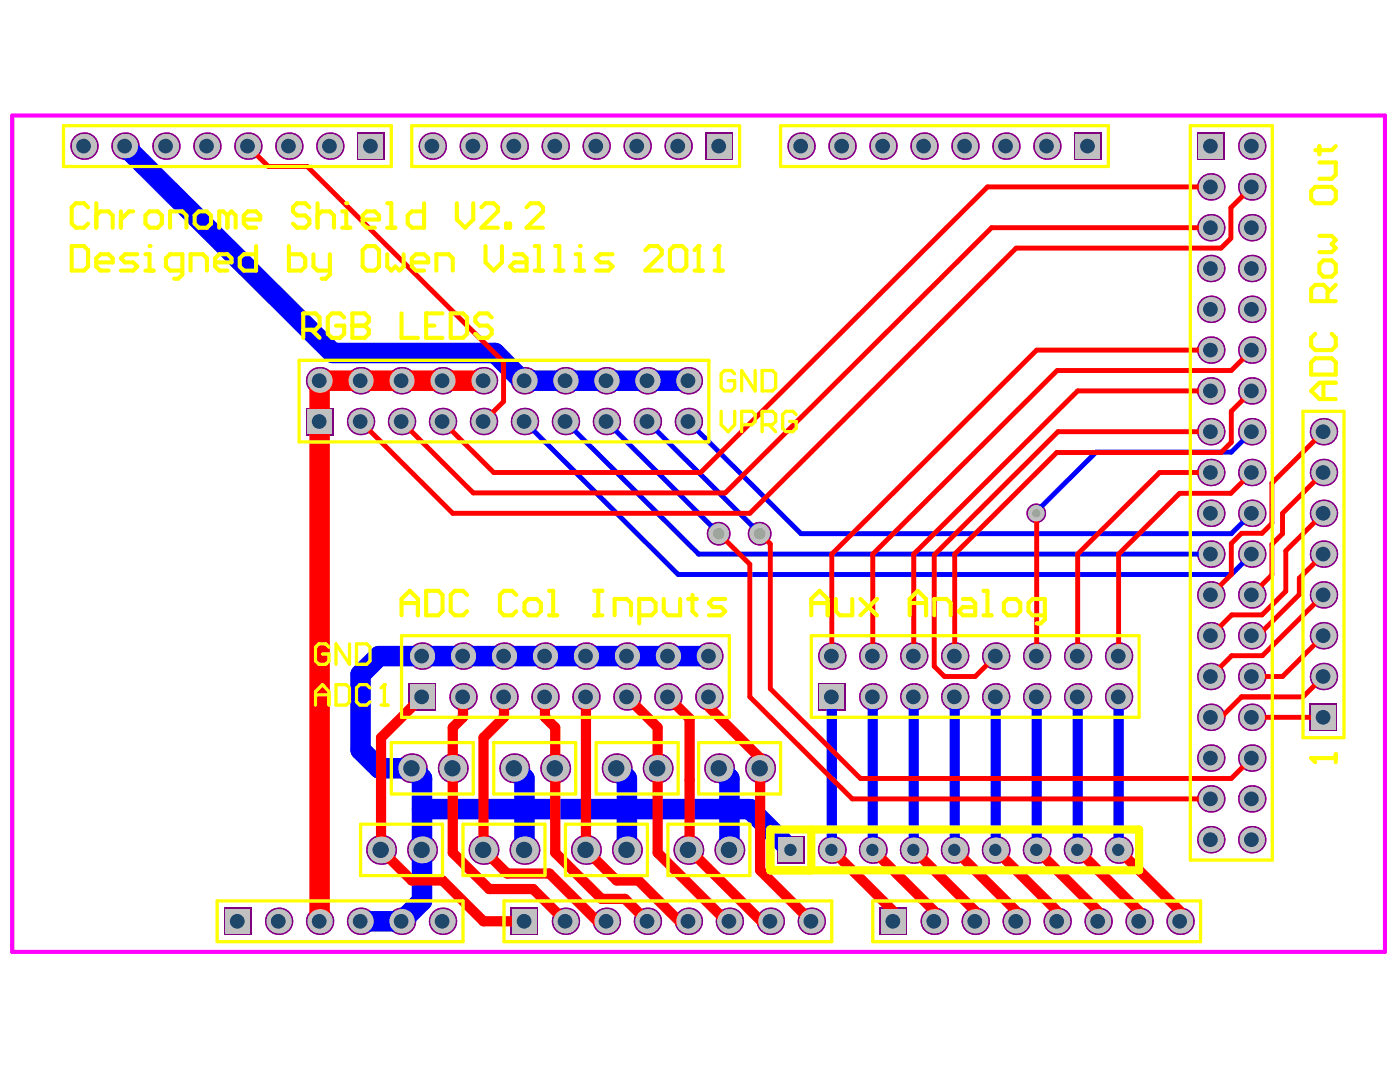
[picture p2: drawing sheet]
<svg xmlns="http://www.w3.org/2000/svg" width="274mm" height="210mm" viewBox="0 0 274 210" stroke-linecap="round" stroke-linejoin="round" font-family="sans-serif">
<g fill="#f0f">
<circle cx="202.6" cy="100.3" r="1.92"/>
<circle cx="148.6" cy="104.3" r="2.32"/>
<circle cx="140.5" cy="104.3" r="2.32"/>
<circle cx="40.5" cy="28.6" r="2.68"/>
</g>
<circle cx="40.4" cy="28.6" r="1.44" fill="#1f4769"/>
<path d="M69.8 25.8h5.4v5.5h-5.4z" fill-rule="evenodd" fill="#f0f"/>
<circle cx="72.4" cy="28.6" r="1.44" fill="#1f4769"/>
<circle cx="84.5" cy="28.6" r="2.68" fill="#f0f"/>
<circle cx="84.5" cy="28.6" r="1.44" fill="#1f4769"/>
<circle cx="116.6" cy="28.6" r="2.68" fill="#f0f"/>
<circle cx="116.5" cy="28.6" r="1.44" fill="#1f4769"/>
<circle cx="180.7" cy="28.6" r="2.68" fill="#f0f"/>
<circle cx="180.6" cy="28.6" r="1.44" fill="#1f4769"/>
<path d="M210 25.8h5.4v5.5h-5.4z" fill-rule="evenodd" fill="#f0f"/>
<circle cx="212.6" cy="28.6" r="1.44" fill="#1f4769"/>
<circle cx="244.8" cy="156.1" r="2.68" fill="#f0f"/>
<circle cx="244.7" cy="156.1" r="1.44" fill="#1f4769"/>
<circle cx="244.8" cy="124.2" r="2.68" fill="#f0f"/>
<circle cx="244.7" cy="124.2" r="1.44" fill="#1f4769"/>
<circle cx="244.8" cy="92.3" r="2.68" fill="#f0f"/>
<circle cx="244.7" cy="92.3" r="1.44" fill="#1f4769"/>
<circle cx="244.8" cy="60.5" r="2.68" fill="#f0f"/>
<circle cx="244.7" cy="60.4" r="1.44" fill="#1f4769"/>
<circle cx="244.8" cy="28.6" r="2.68" fill="#f0f"/>
<circle cx="244.7" cy="28.6" r="1.44" fill="#1f4769"/>
<path d="M43.7 177.3h5.5v5.5h-5.5z" fill-rule="evenodd" fill="#f0f"/>
<circle cx="46.4" cy="180.1" r="1.44" fill="#1f4769"/>
<circle cx="78.5" cy="180.1" r="2.68" fill="#f0f"/>
<circle cx="78.4" cy="180.1" r="1.44" fill="#1f4769"/>
<circle cx="78.5" cy="74.4" r="2.68" fill="#f0f"/>
<circle cx="78.4" cy="74.4" r="1.44" fill="#1f4769"/>
<circle cx="78.5" cy="82.4" r="2.68" fill="#f0f"/>
<circle cx="78.4" cy="82.4" r="1.44" fill="#1f4769"/>
<circle cx="110.6" cy="180.1" r="2.68" fill="#f0f"/>
<circle cx="110.5" cy="180.1" r="1.44" fill="#1f4769"/>
<circle cx="110.6" cy="74.4" r="2.68" fill="#f0f"/>
<circle cx="110.5" cy="74.4" r="1.44" fill="#1f4769"/>
<circle cx="110.6" cy="82.4" r="2.68" fill="#f0f"/>
<circle cx="110.5" cy="82.4" r="1.44" fill="#1f4769"/>
<circle cx="142.6" cy="180.1" r="2.68" fill="#f0f"/>
<circle cx="142.5" cy="180.1" r="1.44" fill="#1f4769"/>
<path d="M171.9 177.3h5.5v5.5h-5.5z" fill-rule="evenodd" fill="#f0f"/>
<circle cx="174.6" cy="180.1" r="1.44" fill="#1f4769"/>
<circle cx="206.7" cy="180.1" r="2.68" fill="#f0f"/>
<circle cx="206.6" cy="180.1" r="1.44" fill="#1f4769"/>
<circle cx="244.8" cy="164.1" r="2.68" fill="#f0f"/>
<circle cx="244.7" cy="164.1" r="1.44" fill="#1f4769"/>
<circle cx="244.8" cy="148.2" r="2.68" fill="#f0f"/>
<circle cx="244.7" cy="148.2" r="1.44" fill="#1f4769"/>
<circle cx="244.8" cy="140.2" r="2.68" fill="#f0f"/>
<circle cx="244.7" cy="140.2" r="1.44" fill="#1f4769"/>
<circle cx="244.8" cy="132.2" r="2.68" fill="#f0f"/>
<circle cx="244.7" cy="132.2" r="1.44" fill="#1f4769"/>
<circle cx="244.8" cy="108.3" r="2.68" fill="#f0f"/>
<circle cx="244.7" cy="108.3" r="1.44" fill="#1f4769"/>
<circle cx="244.8" cy="100.3" r="2.68" fill="#f0f"/>
<circle cx="244.7" cy="100.3" r="1.44" fill="#1f4769"/>
<circle cx="244.8" cy="84.4" r="2.68" fill="#f0f"/>
<circle cx="244.7" cy="84.4" r="1.44" fill="#1f4769"/>
<circle cx="244.8" cy="76.4" r="2.68" fill="#f0f"/>
<circle cx="244.7" cy="76.4" r="1.44" fill="#1f4769"/>
<circle cx="244.8" cy="52.5" r="2.68" fill="#f0f"/>
<circle cx="244.7" cy="52.5" r="1.44" fill="#1f4769"/>
<circle cx="244.8" cy="44.5" r="2.68" fill="#f0f"/>
<circle cx="244.7" cy="44.5" r="1.44" fill="#1f4769"/>
<circle cx="244.8" cy="36.5" r="2.68" fill="#f0f"/>
<circle cx="244.7" cy="36.5" r="1.44" fill="#1f4769"/>
<circle cx="142.6" cy="166.1" r="2.92" fill="#f0f"/>
<circle cx="142.5" cy="166.1" r="1.6" fill="#1f4769"/>
<circle cx="244.8" cy="116.3" r="2.68" fill="#f0f"/>
<circle cx="244.7" cy="116.3" r="1.44" fill="#1f4769"/>
<circle cx="244.8" cy="68.4" r="2.68" fill="#f0f"/>
<circle cx="244.7" cy="68.4" r="1.44" fill="#1f4769"/>
<circle cx="16.4" cy="28.6" r="2.68" fill="#f0f"/>
<circle cx="16.3" cy="28.6" r="1.44" fill="#1f4769"/>
<circle cx="32.4" cy="28.6" r="2.68" fill="#f0f"/>
<circle cx="32.4" cy="28.6" r="1.44" fill="#1f4769"/>
<circle cx="24.4" cy="28.6" r="2.68" fill="#f0f"/>
<circle cx="24.4" cy="28.6" r="1.44" fill="#1f4769"/>
<circle cx="64.5" cy="28.6" r="2.68" fill="#f0f"/>
<circle cx="64.4" cy="28.6" r="1.44" fill="#1f4769"/>
<circle cx="56.5" cy="28.6" r="2.68" fill="#f0f"/>
<circle cx="56.4" cy="28.6" r="1.44" fill="#1f4769"/>
<circle cx="92.5" cy="28.6" r="2.68" fill="#f0f"/>
<circle cx="92.5" cy="28.6" r="1.44" fill="#1f4769"/>
<circle cx="108.6" cy="28.6" r="2.68" fill="#f0f"/>
<circle cx="108.5" cy="28.6" r="1.44" fill="#1f4769"/>
<circle cx="100.6" cy="28.6" r="2.68" fill="#f0f"/>
<circle cx="100.5" cy="28.6" r="1.44" fill="#1f4769"/>
<path d="M137.9 25.8h5.4v5.5h-5.4z" fill-rule="evenodd" fill="#f0f"/>
<circle cx="140.5" cy="28.6" r="1.44" fill="#1f4769"/>
<circle cx="132.6" cy="28.6" r="2.68" fill="#f0f"/>
<circle cx="132.5" cy="28.6" r="1.44" fill="#1f4769"/>
<circle cx="164.7" cy="28.6" r="2.68" fill="#f0f"/>
<circle cx="164.6" cy="28.6" r="1.44" fill="#1f4769"/>
<circle cx="156.6" cy="28.6" r="2.68" fill="#f0f"/>
<circle cx="156.6" cy="28.6" r="1.44" fill="#1f4769"/>
<circle cx="196.7" cy="28.6" r="2.68" fill="#f0f"/>
<circle cx="196.6" cy="28.6" r="1.44" fill="#1f4769"/>
<circle cx="188.7" cy="28.6" r="2.68" fill="#f0f"/>
<circle cx="188.6" cy="28.6" r="1.44" fill="#1f4769"/>
<circle cx="204.7" cy="28.6" r="2.68" fill="#f0f"/>
<circle cx="204.6" cy="28.6" r="1.44" fill="#1f4769"/>
<circle cx="236.8" cy="156.1" r="2.68" fill="#f0f"/>
<circle cx="236.7" cy="156.1" r="1.44" fill="#1f4769"/>
<circle cx="236.8" cy="124.2" r="2.68" fill="#f0f"/>
<circle cx="236.7" cy="124.2" r="1.44" fill="#1f4769"/>
<circle cx="236.8" cy="92.3" r="2.68" fill="#f0f"/>
<circle cx="236.7" cy="92.3" r="1.44" fill="#1f4769"/>
<circle cx="236.8" cy="60.5" r="2.68" fill="#f0f"/>
<circle cx="236.7" cy="60.4" r="1.44" fill="#1f4769"/>
<path d="M234 25.8h5.5v5.5h-5.5z" fill-rule="evenodd" fill="#f0f"/>
<circle cx="236.7" cy="28.6" r="1.44" fill="#1f4769"/>
<circle cx="258.8" cy="124.2" r="2.68" fill="#f0f"/>
<circle cx="258.7" cy="124.2" r="1.44" fill="#1f4769"/>
<circle cx="258.8" cy="92.3" r="2.68" fill="#f0f"/>
<circle cx="258.7" cy="92.3" r="1.44" fill="#1f4769"/>
<circle cx="54.5" cy="180.1" r="2.68" fill="#f0f"/>
<circle cx="54.4" cy="180.1" r="1.44" fill="#1f4769"/>
<circle cx="62.5" cy="180.1" r="2.68" fill="#f0f"/>
<circle cx="62.4" cy="180.1" r="1.44" fill="#1f4769"/>
<circle cx="62.5" cy="74.4" r="2.68" fill="#f0f"/>
<circle cx="62.4" cy="74.4" r="1.44" fill="#1f4769"/>
<path d="M59.8 79.7h5.4v5.4h-5.4z" fill-rule="evenodd" fill="#f0f"/>
<circle cx="62.4" cy="82.4" r="1.44" fill="#1f4769"/>
<circle cx="86.5" cy="180.1" r="2.68" fill="#f0f"/>
<circle cx="86.5" cy="180.1" r="1.44" fill="#1f4769"/>
<circle cx="88.5" cy="150.2" r="2.92" fill="#f0f"/>
<circle cx="88.5" cy="150.2" r="1.6" fill="#1f4769"/>
<circle cx="80.5" cy="150.2" r="2.92" fill="#f0f"/>
<circle cx="80.4" cy="150.2" r="1.6" fill="#1f4769"/>
<path d="M79.8 133.5h5.5v5.4h-5.5z" fill-rule="evenodd" fill="#f0f"/>
<circle cx="82.4" cy="136.2" r="1.44" fill="#1f4769"/>
<circle cx="90.5" cy="136.2" r="2.68" fill="#f0f"/>
<circle cx="90.5" cy="136.2" r="1.44" fill="#1f4769"/>
<circle cx="82.5" cy="128.2" r="2.68" fill="#f0f"/>
<circle cx="82.4" cy="128.2" r="1.44" fill="#1f4769"/>
<circle cx="90.5" cy="128.2" r="2.68" fill="#f0f"/>
<circle cx="90.5" cy="128.2" r="1.44" fill="#1f4769"/>
<circle cx="94.5" cy="74.4" r="2.68" fill="#f0f"/>
<circle cx="94.5" cy="74.4" r="1.44" fill="#1f4769"/>
<circle cx="86.5" cy="74.4" r="2.68" fill="#f0f"/>
<circle cx="86.5" cy="74.4" r="1.44" fill="#1f4769"/>
<circle cx="94.5" cy="82.4" r="2.68" fill="#f0f"/>
<circle cx="94.5" cy="82.4" r="1.44" fill="#1f4769"/>
<circle cx="86.5" cy="82.4" r="2.68" fill="#f0f"/>
<circle cx="86.5" cy="82.4" r="1.44" fill="#1f4769"/>
<path d="M99.8 177.3h5.5v5.5h-5.5z" fill-rule="evenodd" fill="#f0f"/>
<circle cx="102.5" cy="180.1" r="1.44" fill="#1f4769"/>
<circle cx="118.6" cy="180.1" r="2.68" fill="#f0f"/>
<circle cx="118.5" cy="180.1" r="1.44" fill="#1f4769"/>
<circle cx="108.6" cy="150.2" r="2.92" fill="#f0f"/>
<circle cx="108.5" cy="150.2" r="1.6" fill="#1f4769"/>
<circle cx="106.6" cy="136.2" r="2.68" fill="#f0f"/>
<circle cx="106.5" cy="136.2" r="1.44" fill="#1f4769"/>
<circle cx="114.6" cy="136.2" r="2.68" fill="#f0f"/>
<circle cx="114.5" cy="136.2" r="1.44" fill="#1f4769"/>
<circle cx="106.6" cy="128.2" r="2.68" fill="#f0f"/>
<circle cx="106.5" cy="128.2" r="1.44" fill="#1f4769"/>
<circle cx="114.6" cy="128.2" r="2.68" fill="#f0f"/>
<circle cx="114.5" cy="128.2" r="1.44" fill="#1f4769"/>
<circle cx="118.6" cy="74.4" r="2.68" fill="#f0f"/>
<circle cx="118.5" cy="74.4" r="1.44" fill="#1f4769"/>
<circle cx="102.6" cy="74.4" r="2.68" fill="#f0f"/>
<circle cx="102.5" cy="74.4" r="1.44" fill="#1f4769"/>
<circle cx="118.6" cy="82.4" r="2.68" fill="#f0f"/>
<circle cx="118.5" cy="82.4" r="1.44" fill="#1f4769"/>
<circle cx="102.6" cy="82.4" r="2.68" fill="#f0f"/>
<circle cx="102.5" cy="82.4" r="1.44" fill="#1f4769"/>
<circle cx="126.6" cy="180.1" r="2.68" fill="#f0f"/>
<circle cx="126.5" cy="180.1" r="1.44" fill="#1f4769"/>
<circle cx="134.6" cy="180.1" r="2.68" fill="#f0f"/>
<circle cx="134.5" cy="180.1" r="1.44" fill="#1f4769"/>
<circle cx="140.6" cy="150.2" r="2.92" fill="#f0f"/>
<circle cx="140.5" cy="150.2" r="1.6" fill="#1f4769"/>
<circle cx="128.6" cy="150.2" r="2.92" fill="#f0f"/>
<circle cx="128.5" cy="150.2" r="1.6" fill="#1f4769"/>
<circle cx="130.6" cy="136.2" r="2.68" fill="#f0f"/>
<circle cx="130.5" cy="136.2" r="1.44" fill="#1f4769"/>
<circle cx="138.6" cy="136.2" r="2.68" fill="#f0f"/>
<circle cx="138.5" cy="136.2" r="1.44" fill="#1f4769"/>
<circle cx="130.6" cy="128.2" r="2.68" fill="#f0f"/>
<circle cx="130.5" cy="128.2" r="1.44" fill="#1f4769"/>
<circle cx="138.6" cy="128.2" r="2.68" fill="#f0f"/>
<circle cx="138.5" cy="128.2" r="1.44" fill="#1f4769"/>
<circle cx="134.6" cy="74.4" r="2.68" fill="#f0f"/>
<circle cx="134.5" cy="74.4" r="1.44" fill="#1f4769"/>
<circle cx="126.6" cy="74.4" r="2.68" fill="#f0f"/>
<circle cx="126.5" cy="74.4" r="1.44" fill="#1f4769"/>
<circle cx="134.6" cy="82.4" r="2.68" fill="#f0f"/>
<circle cx="134.5" cy="82.4" r="1.44" fill="#1f4769"/>
<circle cx="126.6" cy="82.4" r="2.68" fill="#f0f"/>
<circle cx="126.5" cy="82.4" r="1.44" fill="#1f4769"/>
<circle cx="158.6" cy="180.1" r="2.68" fill="#f0f"/>
<circle cx="158.6" cy="180.1" r="1.44" fill="#1f4769"/>
<path d="M151.9 163.4h5.5v5.4h-5.5z" fill-rule="evenodd" fill="#f0f"/>
<circle cx="154.6" cy="166.1" r="1.2" fill="#1f4769"/>
<circle cx="162.6" cy="166.1" r="2.72" fill="#f0f"/>
<circle cx="162.6" cy="166.1" r="1.2" fill="#1f4769"/>
<circle cx="170.7" cy="166.1" r="2.72" fill="#f0f"/>
<circle cx="170.6" cy="166.1" r="1.2" fill="#1f4769"/>
<path d="M159.9 133.5h5.5v5.4h-5.5z" fill-rule="evenodd" fill="#f0f"/>
<circle cx="162.6" cy="136.2" r="1.44" fill="#1f4769"/>
<circle cx="170.7" cy="136.2" r="2.68" fill="#f0f"/>
<circle cx="170.6" cy="136.2" r="1.44" fill="#1f4769"/>
<circle cx="162.6" cy="128.2" r="2.68" fill="#f0f"/>
<circle cx="162.6" cy="128.2" r="1.44" fill="#1f4769"/>
<circle cx="170.7" cy="128.2" r="2.68" fill="#f0f"/>
<circle cx="170.6" cy="128.2" r="1.44" fill="#1f4769"/>
<circle cx="182.7" cy="180.1" r="2.68" fill="#f0f"/>
<circle cx="182.6" cy="180.1" r="1.44" fill="#1f4769"/>
<circle cx="190.7" cy="180.1" r="2.68" fill="#f0f"/>
<circle cx="190.6" cy="180.1" r="1.44" fill="#1f4769"/>
<circle cx="178.7" cy="166.1" r="2.72" fill="#f0f"/>
<circle cx="178.6" cy="166.1" r="1.2" fill="#1f4769"/>
<circle cx="186.7" cy="166.1" r="2.72" fill="#f0f"/>
<circle cx="186.6" cy="166.1" r="1.2" fill="#1f4769"/>
<circle cx="194.7" cy="166.1" r="2.72" fill="#f0f"/>
<circle cx="194.6" cy="166.1" r="1.2" fill="#1f4769"/>
<circle cx="178.7" cy="136.2" r="2.68" fill="#f0f"/>
<circle cx="178.6" cy="136.2" r="1.44" fill="#1f4769"/>
<circle cx="186.7" cy="136.2" r="2.68" fill="#f0f"/>
<circle cx="186.6" cy="136.2" r="1.44" fill="#1f4769"/>
<circle cx="194.7" cy="136.2" r="2.68" fill="#f0f"/>
<circle cx="194.6" cy="136.2" r="1.44" fill="#1f4769"/>
<circle cx="178.7" cy="128.2" r="2.68" fill="#f0f"/>
<circle cx="178.6" cy="128.2" r="1.44" fill="#1f4769"/>
<circle cx="186.7" cy="128.2" r="2.68" fill="#f0f"/>
<circle cx="186.6" cy="128.2" r="1.44" fill="#1f4769"/>
<circle cx="194.7" cy="128.2" r="2.68" fill="#f0f"/>
<circle cx="194.6" cy="128.2" r="1.44" fill="#1f4769"/>
<circle cx="214.7" cy="180.1" r="2.68" fill="#f0f"/>
<circle cx="214.7" cy="180.1" r="1.44" fill="#1f4769"/>
<circle cx="222.7" cy="180.1" r="2.68" fill="#f0f"/>
<circle cx="222.7" cy="180.1" r="1.44" fill="#1f4769"/>
<circle cx="210.7" cy="166.1" r="2.72" fill="#f0f"/>
<circle cx="210.6" cy="166.1" r="1.2" fill="#1f4769"/>
<circle cx="218.7" cy="166.1" r="2.72" fill="#f0f"/>
<circle cx="218.7" cy="166.1" r="1.2" fill="#1f4769"/>
<circle cx="210.7" cy="136.2" r="2.68" fill="#f0f"/>
<circle cx="210.6" cy="136.2" r="1.44" fill="#1f4769"/>
<circle cx="218.7" cy="136.2" r="2.68" fill="#f0f"/>
<circle cx="218.7" cy="136.2" r="1.44" fill="#1f4769"/>
<circle cx="210.7" cy="128.2" r="2.68" fill="#f0f"/>
<circle cx="210.6" cy="128.2" r="1.44" fill="#1f4769"/>
<circle cx="218.7" cy="128.2" r="2.68" fill="#f0f"/>
<circle cx="218.7" cy="128.2" r="1.44" fill="#1f4769"/>
<circle cx="230.8" cy="180.1" r="2.68" fill="#f0f"/>
<circle cx="230.7" cy="180.1" r="1.44" fill="#1f4769"/>
<circle cx="236.8" cy="164.1" r="2.68" fill="#f0f"/>
<circle cx="236.7" cy="164.1" r="1.44" fill="#1f4769"/>
<circle cx="236.8" cy="148.2" r="2.68" fill="#f0f"/>
<circle cx="236.7" cy="148.2" r="1.44" fill="#1f4769"/>
<circle cx="236.8" cy="140.2" r="2.68" fill="#f0f"/>
<circle cx="236.7" cy="140.2" r="1.44" fill="#1f4769"/>
<circle cx="236.8" cy="132.2" r="2.68" fill="#f0f"/>
<circle cx="236.7" cy="132.2" r="1.44" fill="#1f4769"/>
<circle cx="236.8" cy="108.3" r="2.68" fill="#f0f"/>
<circle cx="236.7" cy="108.3" r="1.44" fill="#1f4769"/>
<circle cx="236.8" cy="100.3" r="2.68" fill="#f0f"/>
<circle cx="236.7" cy="100.3" r="1.44" fill="#1f4769"/>
<circle cx="236.8" cy="84.4" r="2.68" fill="#f0f"/>
<circle cx="236.7" cy="84.4" r="1.44" fill="#1f4769"/>
<circle cx="236.8" cy="76.4" r="2.68" fill="#f0f"/>
<circle cx="236.7" cy="76.4" r="1.44" fill="#1f4769"/>
<circle cx="236.8" cy="52.5" r="2.68" fill="#f0f"/>
<circle cx="236.7" cy="52.5" r="1.44" fill="#1f4769"/>
<circle cx="236.8" cy="44.5" r="2.68" fill="#f0f"/>
<circle cx="236.7" cy="44.5" r="1.44" fill="#1f4769"/>
<circle cx="236.8" cy="36.5" r="2.68" fill="#f0f"/>
<circle cx="236.7" cy="36.5" r="1.44" fill="#1f4769"/>
<path d="M256.1 137.5h5.4v5.4h-5.4z" fill-rule="evenodd" fill="#f0f"/>
<circle cx="258.7" cy="140.2" r="1.44" fill="#1f4769"/>
<circle cx="258.8" cy="132.2" r="2.68" fill="#f0f"/>
<circle cx="258.7" cy="132.2" r="1.44" fill="#1f4769"/>
<circle cx="258.8" cy="108.3" r="2.68" fill="#f0f"/>
<circle cx="258.7" cy="108.3" r="1.44" fill="#1f4769"/>
<circle cx="258.8" cy="100.3" r="2.68" fill="#f0f"/>
<circle cx="258.7" cy="100.3" r="1.44" fill="#1f4769"/>
<circle cx="258.8" cy="84.4" r="2.68" fill="#f0f"/>
<circle cx="258.7" cy="84.4" r="1.44" fill="#1f4769"/>
<circle cx="94.5" cy="166.1" r="2.92" fill="#f0f"/>
<circle cx="94.5" cy="166.1" r="1.6" fill="#1f4769"/>
<circle cx="82.5" cy="166.1" r="2.92" fill="#f0f"/>
<circle cx="82.4" cy="166.1" r="1.6" fill="#1f4769"/>
<circle cx="102.6" cy="166.1" r="2.92" fill="#f0f"/>
<circle cx="102.5" cy="166.1" r="1.6" fill="#1f4769"/>
<circle cx="114.6" cy="166.1" r="2.92" fill="#f0f"/>
<circle cx="114.5" cy="166.1" r="1.6" fill="#1f4769"/>
<circle cx="134.6" cy="166.1" r="2.92" fill="#f0f"/>
<circle cx="134.5" cy="166.1" r="1.6" fill="#1f4769"/>
<circle cx="236.8" cy="116.3" r="2.68" fill="#f0f"/>
<circle cx="236.7" cy="116.3" r="1.44" fill="#1f4769"/>
<circle cx="236.8" cy="68.4" r="2.68" fill="#f0f"/>
<circle cx="236.7" cy="68.4" r="1.44" fill="#1f4769"/>
<circle cx="258.8" cy="116.3" r="2.68" fill="#f0f"/>
<circle cx="258.7" cy="116.3" r="1.44" fill="#1f4769"/>
<circle cx="48.5" cy="28.6" r="2.68" fill="#f0f"/>
<circle cx="48.4" cy="28.6" r="1.44" fill="#1f4769"/>
<circle cx="124.6" cy="28.6" r="2.68" fill="#f0f"/>
<circle cx="124.5" cy="28.6" r="1.44" fill="#1f4769"/>
<circle cx="172.7" cy="28.6" r="2.68" fill="#f0f"/>
<circle cx="172.6" cy="28.6" r="1.44" fill="#1f4769"/>
<circle cx="150.6" cy="180.1" r="2.68" fill="#f0f"/>
<circle cx="150.6" cy="180.1" r="1.44" fill="#1f4769"/>
<circle cx="70.5" cy="180.1" r="2.68" fill="#f0f"/>
<circle cx="70.4" cy="180.1" r="1.44" fill="#1f4769"/>
<circle cx="148.6" cy="150.2" r="2.92" fill="#f0f"/>
<circle cx="148.6" cy="150.2" r="1.6" fill="#1f4769"/>
<circle cx="120.6" cy="150.2" r="2.92" fill="#f0f"/>
<circle cx="120.5" cy="150.2" r="1.6" fill="#1f4769"/>
<circle cx="100.6" cy="150.2" r="2.92" fill="#f0f"/>
<circle cx="100.5" cy="150.2" r="1.6" fill="#1f4769"/>
<circle cx="98.6" cy="136.2" r="2.68" fill="#f0f"/>
<circle cx="98.5" cy="136.2" r="1.44" fill="#1f4769"/>
<circle cx="122.6" cy="136.2" r="2.68" fill="#f0f"/>
<circle cx="122.5" cy="136.2" r="1.44" fill="#1f4769"/>
<circle cx="98.6" cy="128.2" r="2.68" fill="#f0f"/>
<circle cx="98.5" cy="128.2" r="1.44" fill="#1f4769"/>
<circle cx="122.6" cy="128.2" r="2.68" fill="#f0f"/>
<circle cx="122.5" cy="128.2" r="1.44" fill="#1f4769"/>
<circle cx="70.5" cy="74.4" r="2.68" fill="#f0f"/>
<circle cx="70.4" cy="74.4" r="1.44" fill="#1f4769"/>
<circle cx="70.5" cy="82.4" r="2.68" fill="#f0f"/>
<circle cx="70.4" cy="82.4" r="1.44" fill="#1f4769"/>
<circle cx="198.7" cy="180.1" r="2.68" fill="#f0f"/>
<circle cx="198.6" cy="180.1" r="1.44" fill="#1f4769"/>
<circle cx="202.7" cy="166.1" r="2.72" fill="#f0f"/>
<circle cx="202.6" cy="166.1" r="1.2" fill="#1f4769"/>
<circle cx="202.7" cy="136.2" r="2.68" fill="#f0f"/>
<circle cx="202.6" cy="136.2" r="1.44" fill="#1f4769"/>
<circle cx="202.7" cy="128.2" r="2.68" fill="#f0f"/>
<circle cx="202.6" cy="128.2" r="1.44" fill="#1f4769"/>
<circle cx="122.6" cy="166.1" r="2.92" fill="#f0f"/>
<circle cx="122.5" cy="166.1" r="1.6" fill="#1f4769"/>
<circle cx="74.5" cy="166.1" r="2.92" fill="#f0f"/>
<circle cx="74.4" cy="166.1" r="1.6" fill="#1f4769"/>
<g fill="#800080">
<circle cx="202.6" cy="100.3" r="1.92"/>
<circle cx="148.6" cy="104.3" r="2.32"/>
<circle cx="140.5" cy="104.3" r="2.32"/>
<circle cx="40.5" cy="28.6" r="2.68"/>
</g>
<circle cx="40.4" cy="28.6" r="1.44" fill="#1f4769"/>
<path d="M69.8 25.8h5.4v5.5h-5.4z" fill-rule="evenodd" fill="#800080"/>
<circle cx="72.4" cy="28.6" r="1.44" fill="#1f4769"/>
<circle cx="84.5" cy="28.6" r="2.68" fill="#800080"/>
<circle cx="84.5" cy="28.6" r="1.44" fill="#1f4769"/>
<circle cx="116.6" cy="28.6" r="2.68" fill="#800080"/>
<circle cx="116.5" cy="28.6" r="1.44" fill="#1f4769"/>
<circle cx="180.7" cy="28.6" r="2.68" fill="#800080"/>
<circle cx="180.6" cy="28.6" r="1.44" fill="#1f4769"/>
<path d="M210 25.8h5.4v5.5h-5.4z" fill-rule="evenodd" fill="#800080"/>
<circle cx="212.6" cy="28.6" r="1.44" fill="#1f4769"/>
<circle cx="244.8" cy="156.1" r="2.68" fill="#800080"/>
<circle cx="244.7" cy="156.1" r="1.44" fill="#1f4769"/>
<circle cx="244.8" cy="124.2" r="2.68" fill="#800080"/>
<circle cx="244.7" cy="124.2" r="1.44" fill="#1f4769"/>
<circle cx="244.8" cy="92.3" r="2.68" fill="#800080"/>
<circle cx="244.7" cy="92.3" r="1.44" fill="#1f4769"/>
<circle cx="244.8" cy="60.5" r="2.68" fill="#800080"/>
<circle cx="244.7" cy="60.4" r="1.44" fill="#1f4769"/>
<circle cx="244.8" cy="28.6" r="2.68" fill="#800080"/>
<circle cx="244.7" cy="28.6" r="1.44" fill="#1f4769"/>
<path d="M43.7 177.3h5.5v5.5h-5.5z" fill-rule="evenodd" fill="#800080"/>
<circle cx="46.4" cy="180.1" r="1.44" fill="#1f4769"/>
<circle cx="78.5" cy="180.1" r="2.68" fill="#800080"/>
<circle cx="78.4" cy="180.1" r="1.44" fill="#1f4769"/>
<circle cx="78.5" cy="74.4" r="2.68" fill="#800080"/>
<circle cx="78.4" cy="74.4" r="1.44" fill="#1f4769"/>
<circle cx="78.5" cy="82.4" r="2.68" fill="#800080"/>
<circle cx="78.4" cy="82.4" r="1.44" fill="#1f4769"/>
<circle cx="110.6" cy="180.1" r="2.68" fill="#800080"/>
<circle cx="110.5" cy="180.1" r="1.44" fill="#1f4769"/>
<circle cx="110.6" cy="74.4" r="2.68" fill="#800080"/>
<circle cx="110.5" cy="74.4" r="1.44" fill="#1f4769"/>
<circle cx="110.6" cy="82.4" r="2.68" fill="#800080"/>
<circle cx="110.5" cy="82.4" r="1.44" fill="#1f4769"/>
<circle cx="142.6" cy="180.1" r="2.68" fill="#800080"/>
<circle cx="142.5" cy="180.1" r="1.44" fill="#1f4769"/>
<path d="M171.9 177.3h5.5v5.5h-5.5z" fill-rule="evenodd" fill="#800080"/>
<circle cx="174.6" cy="180.1" r="1.44" fill="#1f4769"/>
<circle cx="206.7" cy="180.1" r="2.68" fill="#800080"/>
<circle cx="206.6" cy="180.1" r="1.44" fill="#1f4769"/>
<circle cx="244.8" cy="164.1" r="2.68" fill="#800080"/>
<circle cx="244.7" cy="164.1" r="1.44" fill="#1f4769"/>
<circle cx="244.8" cy="148.2" r="2.68" fill="#800080"/>
<circle cx="244.7" cy="148.2" r="1.44" fill="#1f4769"/>
<circle cx="244.8" cy="140.2" r="2.68" fill="#800080"/>
<circle cx="244.7" cy="140.2" r="1.44" fill="#1f4769"/>
<circle cx="244.8" cy="132.2" r="2.68" fill="#800080"/>
<circle cx="244.7" cy="132.2" r="1.44" fill="#1f4769"/>
<circle cx="244.8" cy="108.3" r="2.68" fill="#800080"/>
<circle cx="244.7" cy="108.3" r="1.44" fill="#1f4769"/>
<circle cx="244.8" cy="100.3" r="2.68" fill="#800080"/>
<circle cx="244.7" cy="100.3" r="1.44" fill="#1f4769"/>
<circle cx="244.8" cy="84.4" r="2.68" fill="#800080"/>
<circle cx="244.7" cy="84.4" r="1.44" fill="#1f4769"/>
<circle cx="244.8" cy="76.4" r="2.68" fill="#800080"/>
<circle cx="244.7" cy="76.4" r="1.44" fill="#1f4769"/>
<circle cx="244.8" cy="52.5" r="2.68" fill="#800080"/>
<circle cx="244.7" cy="52.5" r="1.44" fill="#1f4769"/>
<circle cx="244.8" cy="44.5" r="2.68" fill="#800080"/>
<circle cx="244.7" cy="44.5" r="1.44" fill="#1f4769"/>
<circle cx="244.8" cy="36.5" r="2.68" fill="#800080"/>
<circle cx="244.7" cy="36.5" r="1.44" fill="#1f4769"/>
<circle cx="142.6" cy="166.1" r="2.92" fill="#800080"/>
<circle cx="142.5" cy="166.1" r="1.6" fill="#1f4769"/>
<circle cx="244.8" cy="116.3" r="2.68" fill="#800080"/>
<circle cx="244.7" cy="116.3" r="1.44" fill="#1f4769"/>
<circle cx="244.8" cy="68.4" r="2.68" fill="#800080"/>
<circle cx="244.7" cy="68.4" r="1.44" fill="#1f4769"/>
<circle cx="16.4" cy="28.6" r="2.68" fill="#800080"/>
<circle cx="16.3" cy="28.6" r="1.44" fill="#1f4769"/>
<circle cx="32.4" cy="28.6" r="2.68" fill="#800080"/>
<circle cx="32.4" cy="28.6" r="1.44" fill="#1f4769"/>
<circle cx="24.4" cy="28.6" r="2.68" fill="#800080"/>
<circle cx="24.4" cy="28.6" r="1.44" fill="#1f4769"/>
<circle cx="64.5" cy="28.6" r="2.68" fill="#800080"/>
<circle cx="64.4" cy="28.6" r="1.44" fill="#1f4769"/>
<circle cx="56.5" cy="28.6" r="2.68" fill="#800080"/>
<circle cx="56.4" cy="28.6" r="1.44" fill="#1f4769"/>
<circle cx="92.5" cy="28.6" r="2.68" fill="#800080"/>
<circle cx="92.5" cy="28.6" r="1.44" fill="#1f4769"/>
<circle cx="108.6" cy="28.6" r="2.68" fill="#800080"/>
<circle cx="108.5" cy="28.6" r="1.44" fill="#1f4769"/>
<circle cx="100.6" cy="28.6" r="2.68" fill="#800080"/>
<circle cx="100.5" cy="28.6" r="1.44" fill="#1f4769"/>
<path d="M137.9 25.8h5.4v5.5h-5.4z" fill-rule="evenodd" fill="#800080"/>
<circle cx="140.5" cy="28.6" r="1.44" fill="#1f4769"/>
<circle cx="132.6" cy="28.6" r="2.68" fill="#800080"/>
<circle cx="132.5" cy="28.6" r="1.44" fill="#1f4769"/>
<circle cx="164.7" cy="28.6" r="2.68" fill="#800080"/>
<circle cx="164.6" cy="28.6" r="1.44" fill="#1f4769"/>
<circle cx="156.6" cy="28.6" r="2.68" fill="#800080"/>
<circle cx="156.6" cy="28.6" r="1.44" fill="#1f4769"/>
<circle cx="196.7" cy="28.6" r="2.68" fill="#800080"/>
<circle cx="196.6" cy="28.6" r="1.44" fill="#1f4769"/>
<circle cx="188.7" cy="28.6" r="2.68" fill="#800080"/>
<circle cx="188.6" cy="28.6" r="1.44" fill="#1f4769"/>
<circle cx="204.7" cy="28.6" r="2.68" fill="#800080"/>
<circle cx="204.6" cy="28.6" r="1.44" fill="#1f4769"/>
<circle cx="236.8" cy="156.1" r="2.68" fill="#800080"/>
<circle cx="236.7" cy="156.1" r="1.44" fill="#1f4769"/>
<circle cx="236.8" cy="124.2" r="2.68" fill="#800080"/>
<circle cx="236.7" cy="124.2" r="1.44" fill="#1f4769"/>
<circle cx="236.8" cy="92.3" r="2.68" fill="#800080"/>
<circle cx="236.7" cy="92.3" r="1.44" fill="#1f4769"/>
<circle cx="236.8" cy="60.5" r="2.68" fill="#800080"/>
<circle cx="236.7" cy="60.4" r="1.44" fill="#1f4769"/>
<path d="M234 25.8h5.5v5.5h-5.5z" fill-rule="evenodd" fill="#800080"/>
<circle cx="236.7" cy="28.6" r="1.44" fill="#1f4769"/>
<circle cx="258.8" cy="124.2" r="2.68" fill="#800080"/>
<circle cx="258.7" cy="124.2" r="1.44" fill="#1f4769"/>
<circle cx="258.8" cy="92.3" r="2.68" fill="#800080"/>
<circle cx="258.7" cy="92.3" r="1.44" fill="#1f4769"/>
<circle cx="54.5" cy="180.1" r="2.68" fill="#800080"/>
<circle cx="54.4" cy="180.1" r="1.44" fill="#1f4769"/>
<circle cx="62.5" cy="180.1" r="2.68" fill="#800080"/>
<circle cx="62.4" cy="180.1" r="1.44" fill="#1f4769"/>
<circle cx="62.5" cy="74.4" r="2.68" fill="#800080"/>
<circle cx="62.4" cy="74.4" r="1.44" fill="#1f4769"/>
<path d="M59.8 79.7h5.4v5.4h-5.4z" fill-rule="evenodd" fill="#800080"/>
<circle cx="62.4" cy="82.4" r="1.44" fill="#1f4769"/>
<circle cx="86.5" cy="180.1" r="2.68" fill="#800080"/>
<circle cx="86.5" cy="180.1" r="1.44" fill="#1f4769"/>
<circle cx="88.5" cy="150.2" r="2.92" fill="#800080"/>
<circle cx="88.5" cy="150.2" r="1.6" fill="#1f4769"/>
<circle cx="80.5" cy="150.2" r="2.92" fill="#800080"/>
<circle cx="80.4" cy="150.2" r="1.6" fill="#1f4769"/>
<path d="M79.8 133.5h5.5v5.4h-5.5z" fill-rule="evenodd" fill="#800080"/>
<circle cx="82.4" cy="136.2" r="1.44" fill="#1f4769"/>
<circle cx="90.5" cy="136.2" r="2.68" fill="#800080"/>
<circle cx="90.5" cy="136.2" r="1.44" fill="#1f4769"/>
<circle cx="82.5" cy="128.2" r="2.68" fill="#800080"/>
<circle cx="82.4" cy="128.2" r="1.44" fill="#1f4769"/>
<circle cx="90.5" cy="128.2" r="2.68" fill="#800080"/>
<circle cx="90.5" cy="128.2" r="1.44" fill="#1f4769"/>
<circle cx="94.5" cy="74.4" r="2.68" fill="#800080"/>
<circle cx="94.5" cy="74.4" r="1.44" fill="#1f4769"/>
<circle cx="86.5" cy="74.4" r="2.68" fill="#800080"/>
<circle cx="86.5" cy="74.4" r="1.44" fill="#1f4769"/>
<circle cx="94.5" cy="82.4" r="2.68" fill="#800080"/>
<circle cx="94.5" cy="82.4" r="1.44" fill="#1f4769"/>
<circle cx="86.5" cy="82.4" r="2.68" fill="#800080"/>
<circle cx="86.5" cy="82.4" r="1.44" fill="#1f4769"/>
<path d="M99.8 177.3h5.5v5.5h-5.5z" fill-rule="evenodd" fill="#800080"/>
<circle cx="102.5" cy="180.1" r="1.44" fill="#1f4769"/>
<circle cx="118.6" cy="180.1" r="2.68" fill="#800080"/>
<circle cx="118.5" cy="180.1" r="1.44" fill="#1f4769"/>
<circle cx="108.6" cy="150.2" r="2.92" fill="#800080"/>
<circle cx="108.5" cy="150.2" r="1.6" fill="#1f4769"/>
<circle cx="106.6" cy="136.2" r="2.68" fill="#800080"/>
<circle cx="106.5" cy="136.2" r="1.44" fill="#1f4769"/>
<circle cx="114.6" cy="136.2" r="2.68" fill="#800080"/>
<circle cx="114.5" cy="136.2" r="1.44" fill="#1f4769"/>
<circle cx="106.6" cy="128.2" r="2.68" fill="#800080"/>
<circle cx="106.5" cy="128.2" r="1.44" fill="#1f4769"/>
<circle cx="114.6" cy="128.2" r="2.68" fill="#800080"/>
<circle cx="114.5" cy="128.2" r="1.44" fill="#1f4769"/>
<circle cx="118.6" cy="74.4" r="2.68" fill="#800080"/>
<circle cx="118.5" cy="74.4" r="1.44" fill="#1f4769"/>
<circle cx="102.6" cy="74.4" r="2.68" fill="#800080"/>
<circle cx="102.5" cy="74.4" r="1.44" fill="#1f4769"/>
<circle cx="118.6" cy="82.4" r="2.68" fill="#800080"/>
<circle cx="118.5" cy="82.4" r="1.44" fill="#1f4769"/>
<circle cx="102.6" cy="82.4" r="2.68" fill="#800080"/>
<circle cx="102.5" cy="82.4" r="1.44" fill="#1f4769"/>
<circle cx="126.6" cy="180.1" r="2.68" fill="#800080"/>
<circle cx="126.5" cy="180.1" r="1.44" fill="#1f4769"/>
<circle cx="134.6" cy="180.1" r="2.68" fill="#800080"/>
<circle cx="134.5" cy="180.1" r="1.44" fill="#1f4769"/>
<circle cx="140.6" cy="150.2" r="2.92" fill="#800080"/>
<circle cx="140.5" cy="150.2" r="1.6" fill="#1f4769"/>
<circle cx="128.6" cy="150.2" r="2.92" fill="#800080"/>
<circle cx="128.5" cy="150.2" r="1.6" fill="#1f4769"/>
<circle cx="130.6" cy="136.2" r="2.68" fill="#800080"/>
<circle cx="130.5" cy="136.2" r="1.44" fill="#1f4769"/>
<circle cx="138.6" cy="136.2" r="2.68" fill="#800080"/>
<circle cx="138.5" cy="136.2" r="1.44" fill="#1f4769"/>
<circle cx="130.6" cy="128.2" r="2.68" fill="#800080"/>
<circle cx="130.5" cy="128.2" r="1.44" fill="#1f4769"/>
<circle cx="138.6" cy="128.2" r="2.68" fill="#800080"/>
<circle cx="138.5" cy="128.2" r="1.44" fill="#1f4769"/>
<circle cx="134.6" cy="74.4" r="2.68" fill="#800080"/>
<circle cx="134.5" cy="74.4" r="1.44" fill="#1f4769"/>
<circle cx="126.6" cy="74.4" r="2.68" fill="#800080"/>
<circle cx="126.5" cy="74.4" r="1.44" fill="#1f4769"/>
<circle cx="134.6" cy="82.4" r="2.68" fill="#800080"/>
<circle cx="134.5" cy="82.4" r="1.44" fill="#1f4769"/>
<circle cx="126.6" cy="82.4" r="2.68" fill="#800080"/>
<circle cx="126.5" cy="82.4" r="1.44" fill="#1f4769"/>
<circle cx="158.6" cy="180.1" r="2.68" fill="#800080"/>
<circle cx="158.6" cy="180.1" r="1.44" fill="#1f4769"/>
<path d="M151.9 163.4h5.5v5.4h-5.5z" fill-rule="evenodd" fill="#800080"/>
<circle cx="154.6" cy="166.1" r="1.2" fill="#1f4769"/>
<circle cx="162.6" cy="166.1" r="2.72" fill="#800080"/>
<circle cx="162.6" cy="166.1" r="1.2" fill="#1f4769"/>
<circle cx="170.7" cy="166.1" r="2.72" fill="#800080"/>
<circle cx="170.6" cy="166.1" r="1.2" fill="#1f4769"/>
<path d="M159.9 133.5h5.5v5.4h-5.5z" fill-rule="evenodd" fill="#800080"/>
<circle cx="162.6" cy="136.2" r="1.44" fill="#1f4769"/>
<circle cx="170.7" cy="136.2" r="2.68" fill="#800080"/>
<circle cx="170.6" cy="136.2" r="1.44" fill="#1f4769"/>
<circle cx="162.6" cy="128.2" r="2.68" fill="#800080"/>
<circle cx="162.6" cy="128.2" r="1.44" fill="#1f4769"/>
<circle cx="170.7" cy="128.2" r="2.68" fill="#800080"/>
<circle cx="170.6" cy="128.2" r="1.44" fill="#1f4769"/>
<circle cx="182.7" cy="180.1" r="2.68" fill="#800080"/>
<circle cx="182.6" cy="180.1" r="1.44" fill="#1f4769"/>
<circle cx="190.7" cy="180.1" r="2.68" fill="#800080"/>
<circle cx="190.6" cy="180.1" r="1.44" fill="#1f4769"/>
<circle cx="178.7" cy="166.1" r="2.72" fill="#800080"/>
<circle cx="178.6" cy="166.1" r="1.2" fill="#1f4769"/>
<circle cx="186.7" cy="166.1" r="2.72" fill="#800080"/>
<circle cx="186.6" cy="166.1" r="1.2" fill="#1f4769"/>
<circle cx="194.7" cy="166.1" r="2.72" fill="#800080"/>
<circle cx="194.6" cy="166.1" r="1.2" fill="#1f4769"/>
<circle cx="178.7" cy="136.2" r="2.68" fill="#800080"/>
<circle cx="178.6" cy="136.2" r="1.44" fill="#1f4769"/>
<circle cx="186.7" cy="136.2" r="2.68" fill="#800080"/>
<circle cx="186.6" cy="136.2" r="1.44" fill="#1f4769"/>
<circle cx="194.7" cy="136.2" r="2.68" fill="#800080"/>
<circle cx="194.6" cy="136.2" r="1.44" fill="#1f4769"/>
<circle cx="178.7" cy="128.2" r="2.68" fill="#800080"/>
<circle cx="178.6" cy="128.2" r="1.44" fill="#1f4769"/>
<circle cx="186.7" cy="128.2" r="2.68" fill="#800080"/>
<circle cx="186.6" cy="128.2" r="1.44" fill="#1f4769"/>
<circle cx="194.7" cy="128.2" r="2.68" fill="#800080"/>
<circle cx="194.6" cy="128.2" r="1.44" fill="#1f4769"/>
<circle cx="214.7" cy="180.1" r="2.68" fill="#800080"/>
<circle cx="214.7" cy="180.1" r="1.44" fill="#1f4769"/>
<circle cx="222.7" cy="180.1" r="2.68" fill="#800080"/>
<circle cx="222.7" cy="180.1" r="1.44" fill="#1f4769"/>
<circle cx="210.7" cy="166.1" r="2.72" fill="#800080"/>
<circle cx="210.6" cy="166.1" r="1.2" fill="#1f4769"/>
<circle cx="218.7" cy="166.1" r="2.72" fill="#800080"/>
<circle cx="218.7" cy="166.1" r="1.2" fill="#1f4769"/>
<circle cx="210.7" cy="136.2" r="2.68" fill="#800080"/>
<circle cx="210.6" cy="136.2" r="1.44" fill="#1f4769"/>
<circle cx="218.7" cy="136.2" r="2.68" fill="#800080"/>
<circle cx="218.7" cy="136.2" r="1.44" fill="#1f4769"/>
<circle cx="210.7" cy="128.2" r="2.68" fill="#800080"/>
<circle cx="210.6" cy="128.2" r="1.44" fill="#1f4769"/>
<circle cx="218.7" cy="128.2" r="2.68" fill="#800080"/>
<circle cx="218.7" cy="128.2" r="1.44" fill="#1f4769"/>
<circle cx="230.8" cy="180.1" r="2.68" fill="#800080"/>
<circle cx="230.7" cy="180.1" r="1.44" fill="#1f4769"/>
<circle cx="236.8" cy="164.1" r="2.68" fill="#800080"/>
<circle cx="236.7" cy="164.1" r="1.44" fill="#1f4769"/>
<circle cx="236.8" cy="148.2" r="2.68" fill="#800080"/>
<circle cx="236.7" cy="148.2" r="1.44" fill="#1f4769"/>
<circle cx="236.8" cy="140.2" r="2.68" fill="#800080"/>
<circle cx="236.7" cy="140.2" r="1.44" fill="#1f4769"/>
<circle cx="236.8" cy="132.2" r="2.68" fill="#800080"/>
<circle cx="236.7" cy="132.2" r="1.44" fill="#1f4769"/>
<circle cx="236.8" cy="108.3" r="2.68" fill="#800080"/>
<circle cx="236.7" cy="108.3" r="1.44" fill="#1f4769"/>
<circle cx="236.8" cy="100.3" r="2.68" fill="#800080"/>
<circle cx="236.7" cy="100.3" r="1.44" fill="#1f4769"/>
<circle cx="236.8" cy="84.4" r="2.68" fill="#800080"/>
<circle cx="236.7" cy="84.4" r="1.44" fill="#1f4769"/>
<circle cx="236.8" cy="76.4" r="2.68" fill="#800080"/>
<circle cx="236.7" cy="76.4" r="1.44" fill="#1f4769"/>
<circle cx="236.8" cy="52.5" r="2.68" fill="#800080"/>
<circle cx="236.7" cy="52.5" r="1.44" fill="#1f4769"/>
<circle cx="236.8" cy="44.5" r="2.68" fill="#800080"/>
<circle cx="236.7" cy="44.5" r="1.44" fill="#1f4769"/>
<circle cx="236.8" cy="36.5" r="2.68" fill="#800080"/>
<circle cx="236.7" cy="36.5" r="1.44" fill="#1f4769"/>
<path d="M256.1 137.5h5.4v5.4h-5.4z" fill-rule="evenodd" fill="#800080"/>
<circle cx="258.7" cy="140.2" r="1.44" fill="#1f4769"/>
<circle cx="258.8" cy="132.2" r="2.68" fill="#800080"/>
<circle cx="258.7" cy="132.2" r="1.44" fill="#1f4769"/>
<circle cx="258.8" cy="108.3" r="2.68" fill="#800080"/>
<circle cx="258.7" cy="108.3" r="1.44" fill="#1f4769"/>
<circle cx="258.8" cy="100.3" r="2.68" fill="#800080"/>
<circle cx="258.7" cy="100.3" r="1.44" fill="#1f4769"/>
<circle cx="258.8" cy="84.4" r="2.68" fill="#800080"/>
<circle cx="258.7" cy="84.4" r="1.44" fill="#1f4769"/>
<circle cx="94.5" cy="166.1" r="2.92" fill="#800080"/>
<circle cx="94.5" cy="166.1" r="1.6" fill="#1f4769"/>
<circle cx="82.5" cy="166.1" r="2.92" fill="#800080"/>
<circle cx="82.4" cy="166.1" r="1.6" fill="#1f4769"/>
<circle cx="102.6" cy="166.1" r="2.92" fill="#800080"/>
<circle cx="102.5" cy="166.1" r="1.6" fill="#1f4769"/>
<circle cx="114.6" cy="166.1" r="2.92" fill="#800080"/>
<circle cx="114.5" cy="166.1" r="1.6" fill="#1f4769"/>
<circle cx="134.6" cy="166.1" r="2.92" fill="#800080"/>
<circle cx="134.5" cy="166.1" r="1.6" fill="#1f4769"/>
<circle cx="236.8" cy="116.3" r="2.68" fill="#800080"/>
<circle cx="236.7" cy="116.3" r="1.44" fill="#1f4769"/>
<circle cx="236.8" cy="68.4" r="2.68" fill="#800080"/>
<circle cx="236.7" cy="68.4" r="1.44" fill="#1f4769"/>
<circle cx="258.8" cy="116.3" r="2.68" fill="#800080"/>
<circle cx="258.7" cy="116.3" r="1.44" fill="#1f4769"/>
<circle cx="48.5" cy="28.6" r="2.68" fill="#800080"/>
<circle cx="48.4" cy="28.6" r="1.44" fill="#1f4769"/>
<circle cx="124.6" cy="28.6" r="2.68" fill="#800080"/>
<circle cx="124.5" cy="28.6" r="1.44" fill="#1f4769"/>
<circle cx="172.7" cy="28.6" r="2.68" fill="#800080"/>
<circle cx="172.6" cy="28.6" r="1.44" fill="#1f4769"/>
<circle cx="150.6" cy="180.1" r="2.68" fill="#800080"/>
<circle cx="150.6" cy="180.1" r="1.44" fill="#1f4769"/>
<circle cx="70.5" cy="180.1" r="2.68" fill="#800080"/>
<circle cx="70.4" cy="180.1" r="1.44" fill="#1f4769"/>
<circle cx="148.6" cy="150.2" r="2.92" fill="#800080"/>
<circle cx="148.6" cy="150.2" r="1.6" fill="#1f4769"/>
<circle cx="120.6" cy="150.2" r="2.92" fill="#800080"/>
<circle cx="120.5" cy="150.2" r="1.6" fill="#1f4769"/>
<circle cx="100.6" cy="150.2" r="2.92" fill="#800080"/>
<circle cx="100.5" cy="150.2" r="1.6" fill="#1f4769"/>
<circle cx="98.6" cy="136.2" r="2.68" fill="#800080"/>
<circle cx="98.5" cy="136.2" r="1.44" fill="#1f4769"/>
<circle cx="122.6" cy="136.2" r="2.68" fill="#800080"/>
<circle cx="122.5" cy="136.2" r="1.44" fill="#1f4769"/>
<circle cx="98.6" cy="128.2" r="2.68" fill="#800080"/>
<circle cx="98.5" cy="128.2" r="1.44" fill="#1f4769"/>
<circle cx="122.6" cy="128.2" r="2.68" fill="#800080"/>
<circle cx="122.5" cy="128.2" r="1.44" fill="#1f4769"/>
<circle cx="70.5" cy="74.4" r="2.68" fill="#800080"/>
<circle cx="70.4" cy="74.4" r="1.44" fill="#1f4769"/>
<circle cx="70.5" cy="82.4" r="2.68" fill="#800080"/>
<circle cx="70.4" cy="82.4" r="1.44" fill="#1f4769"/>
<circle cx="198.7" cy="180.1" r="2.68" fill="#800080"/>
<circle cx="198.6" cy="180.1" r="1.44" fill="#1f4769"/>
<circle cx="202.7" cy="166.1" r="2.72" fill="#800080"/>
<circle cx="202.6" cy="166.1" r="1.2" fill="#1f4769"/>
<circle cx="202.7" cy="136.2" r="2.68" fill="#800080"/>
<circle cx="202.6" cy="136.2" r="1.44" fill="#1f4769"/>
<circle cx="202.7" cy="128.2" r="2.68" fill="#800080"/>
<circle cx="202.6" cy="128.2" r="1.44" fill="#1f4769"/>
<circle cx="122.6" cy="166.1" r="2.92" fill="#800080"/>
<circle cx="122.5" cy="166.1" r="1.6" fill="#1f4769"/>
<circle cx="74.5" cy="166.1" r="2.92" fill="#800080"/>
<circle cx="74.4" cy="166.1" r="1.6" fill="#1f4769"/>
<path d="M2.4 22.6h268.4v163.4h-268.4z" fill="none" stroke="#f0f" stroke-width=".8"/>
<g fill="#a6968d">
<circle cx="202.6" cy="100.3" r=".8"/>
<circle cx="148.5" cy="104.3" r="1.12"/>
<circle cx="140.5" cy="104.3" r="1.12"/>
</g>
<path d="M102.6 82.4l30 29.9h108.2l4-4M110.6 82.4l26 25.9h100.2M118.6 82.4l22 21.9M126.6 82.4l22 21.9M133.8 82.8h1.6M134.6 82.4l22 21.9h84.2l4-4M244.8 84.4l-4 4h-26.5l-11.8 11.7M202.7 100.3v.8M70.5 180.1h.8" fill="none" stroke="#00f" stroke-width=".96"/>
<path d="M24.4 28.6l40.7 40.4h31.7l5.4 5.4M102.6 74.4h32M138.6 128.2h-64.5l-3.6 3.6v14.8l3.6 3.6h6.4l2 1.9v24l-4 4h-7.2M82.5 158.1h64.1l8 8M100.6 150.2l2 1.9v14M120.6 150.2l2 1.9v14M140.6 150.2l2 1.9v14" fill="none" stroke="#00f" stroke-width="4"/>
<path d="M162.6 136.2v29.9M170.7 136.2v29.9M178.7 136.2v29.9M186.7 136.2v29.9M194.7 136.2v29.9M202.7 136.2v29.9M210.7 136.2v29.9M218.7 136.2v29.9" fill="none" stroke="#00f" stroke-width="2"/>
<circle cx="202.6" cy="100.3" r="1.6" fill="#c0c0c0"/>
<circle cx="202.6" cy="100.3" r=".8" fill="#a6968d"/>
<circle cx="148.6" cy="104.3" r="2" fill="#c0c0c0"/>
<circle cx="148.5" cy="104.3" r="1.12" fill="#a6968d"/>
<circle cx="140.5" cy="104.3" r="2" fill="#c0c0c0"/>
<circle cx="140.5" cy="104.3" r="1.12" fill="#a6968d"/>
<circle cx="40.5" cy="28.6" r="2.36" fill="#c0c0c0"/>
<circle cx="40.4" cy="28.6" r="1.44" fill="#1f4769"/>
<path d="M70.1 26.2h4.8v4.7h-4.8z" fill-rule="evenodd" fill="#c0c0c0"/>
<circle cx="72.4" cy="28.6" r="1.44" fill="#1f4769"/>
<circle cx="84.5" cy="28.6" r="2.36" fill="#c0c0c0"/>
<circle cx="84.5" cy="28.6" r="1.44" fill="#1f4769"/>
<circle cx="116.6" cy="28.6" r="2.36" fill="#c0c0c0"/>
<circle cx="116.5" cy="28.6" r="1.44" fill="#1f4769"/>
<circle cx="180.7" cy="28.6" r="2.36" fill="#c0c0c0"/>
<circle cx="180.6" cy="28.6" r="1.44" fill="#1f4769"/>
<path d="M210.3 26.2h4.8v4.7h-4.8z" fill-rule="evenodd" fill="#c0c0c0"/>
<circle cx="212.6" cy="28.6" r="1.44" fill="#1f4769"/>
<circle cx="244.8" cy="156.1" r="2.36" fill="#c0c0c0"/>
<circle cx="244.7" cy="156.1" r="1.44" fill="#1f4769"/>
<circle cx="244.8" cy="124.2" r="2.36" fill="#c0c0c0"/>
<circle cx="244.7" cy="124.2" r="1.44" fill="#1f4769"/>
<circle cx="244.8" cy="92.3" r="2.36" fill="#c0c0c0"/>
<circle cx="244.7" cy="92.3" r="1.44" fill="#1f4769"/>
<circle cx="244.8" cy="60.5" r="2.36" fill="#c0c0c0"/>
<circle cx="244.7" cy="60.4" r="1.44" fill="#1f4769"/>
<circle cx="244.8" cy="28.6" r="2.36" fill="#c0c0c0"/>
<circle cx="244.7" cy="28.6" r="1.44" fill="#1f4769"/>
<path d="M44.1 177.7h4.8v4.7h-4.8z" fill-rule="evenodd" fill="#c0c0c0"/>
<circle cx="46.4" cy="180.1" r="1.44" fill="#1f4769"/>
<circle cx="78.5" cy="180.1" r="2.36" fill="#c0c0c0"/>
<circle cx="78.4" cy="180.1" r="1.44" fill="#1f4769"/>
<circle cx="78.5" cy="74.4" r="2.36" fill="#c0c0c0"/>
<circle cx="78.4" cy="74.4" r="1.44" fill="#1f4769"/>
<circle cx="78.5" cy="82.4" r="2.36" fill="#c0c0c0"/>
<circle cx="78.4" cy="82.4" r="1.44" fill="#1f4769"/>
<circle cx="110.6" cy="180.1" r="2.36" fill="#c0c0c0"/>
<circle cx="110.5" cy="180.1" r="1.44" fill="#1f4769"/>
<circle cx="110.6" cy="74.4" r="2.36" fill="#c0c0c0"/>
<circle cx="110.5" cy="74.4" r="1.44" fill="#1f4769"/>
<circle cx="110.6" cy="82.4" r="2.36" fill="#c0c0c0"/>
<circle cx="110.5" cy="82.4" r="1.44" fill="#1f4769"/>
<circle cx="142.6" cy="180.1" r="2.36" fill="#c0c0c0"/>
<circle cx="142.5" cy="180.1" r="1.44" fill="#1f4769"/>
<path d="M172.3 177.7h4.8v4.7h-4.8z" fill-rule="evenodd" fill="#c0c0c0"/>
<circle cx="174.6" cy="180.1" r="1.44" fill="#1f4769"/>
<circle cx="206.7" cy="180.1" r="2.36" fill="#c0c0c0"/>
<circle cx="206.6" cy="180.1" r="1.44" fill="#1f4769"/>
<circle cx="244.8" cy="164.1" r="2.36" fill="#c0c0c0"/>
<circle cx="244.7" cy="164.1" r="1.44" fill="#1f4769"/>
<circle cx="244.8" cy="148.2" r="2.36" fill="#c0c0c0"/>
<circle cx="244.7" cy="148.2" r="1.44" fill="#1f4769"/>
<circle cx="244.8" cy="140.2" r="2.36" fill="#c0c0c0"/>
<circle cx="244.7" cy="140.2" r="1.44" fill="#1f4769"/>
<circle cx="244.8" cy="132.2" r="2.36" fill="#c0c0c0"/>
<circle cx="244.7" cy="132.2" r="1.44" fill="#1f4769"/>
<circle cx="244.8" cy="108.3" r="2.36" fill="#c0c0c0"/>
<circle cx="244.7" cy="108.3" r="1.44" fill="#1f4769"/>
<circle cx="244.8" cy="100.3" r="2.36" fill="#c0c0c0"/>
<circle cx="244.7" cy="100.3" r="1.44" fill="#1f4769"/>
<circle cx="244.8" cy="84.4" r="2.36" fill="#c0c0c0"/>
<circle cx="244.7" cy="84.4" r="1.44" fill="#1f4769"/>
<circle cx="244.8" cy="76.4" r="2.36" fill="#c0c0c0"/>
<circle cx="244.7" cy="76.4" r="1.44" fill="#1f4769"/>
<circle cx="244.8" cy="52.5" r="2.36" fill="#c0c0c0"/>
<circle cx="244.7" cy="52.5" r="1.44" fill="#1f4769"/>
<circle cx="244.8" cy="44.5" r="2.36" fill="#c0c0c0"/>
<circle cx="244.7" cy="44.5" r="1.44" fill="#1f4769"/>
<circle cx="244.8" cy="36.5" r="2.36" fill="#c0c0c0"/>
<circle cx="244.7" cy="36.5" r="1.44" fill="#1f4769"/>
<circle cx="142.6" cy="166.1" r="2.6" fill="#c0c0c0"/>
<circle cx="142.5" cy="166.1" r="1.6" fill="#1f4769"/>
<circle cx="244.8" cy="116.3" r="2.36" fill="#c0c0c0"/>
<circle cx="244.7" cy="116.3" r="1.44" fill="#1f4769"/>
<circle cx="244.8" cy="68.4" r="2.36" fill="#c0c0c0"/>
<circle cx="244.7" cy="68.4" r="1.44" fill="#1f4769"/>
<circle cx="16.4" cy="28.6" r="2.36" fill="#c0c0c0"/>
<circle cx="16.3" cy="28.6" r="1.44" fill="#1f4769"/>
<circle cx="32.4" cy="28.6" r="2.36" fill="#c0c0c0"/>
<circle cx="32.4" cy="28.6" r="1.44" fill="#1f4769"/>
<circle cx="24.4" cy="28.6" r="2.36" fill="#c0c0c0"/>
<circle cx="24.4" cy="28.6" r="1.44" fill="#1f4769"/>
<circle cx="64.5" cy="28.6" r="2.36" fill="#c0c0c0"/>
<circle cx="64.4" cy="28.6" r="1.44" fill="#1f4769"/>
<circle cx="56.5" cy="28.6" r="2.36" fill="#c0c0c0"/>
<circle cx="56.4" cy="28.6" r="1.44" fill="#1f4769"/>
<circle cx="92.5" cy="28.6" r="2.36" fill="#c0c0c0"/>
<circle cx="92.5" cy="28.6" r="1.44" fill="#1f4769"/>
<circle cx="108.6" cy="28.6" r="2.36" fill="#c0c0c0"/>
<circle cx="108.5" cy="28.6" r="1.44" fill="#1f4769"/>
<circle cx="100.6" cy="28.6" r="2.36" fill="#c0c0c0"/>
<circle cx="100.5" cy="28.6" r="1.44" fill="#1f4769"/>
<path d="M138.2 26.2h4.8v4.7h-4.8z" fill-rule="evenodd" fill="#c0c0c0"/>
<circle cx="140.5" cy="28.6" r="1.44" fill="#1f4769"/>
<circle cx="132.6" cy="28.6" r="2.36" fill="#c0c0c0"/>
<circle cx="132.5" cy="28.6" r="1.44" fill="#1f4769"/>
<circle cx="164.7" cy="28.6" r="2.36" fill="#c0c0c0"/>
<circle cx="164.6" cy="28.6" r="1.44" fill="#1f4769"/>
<circle cx="156.6" cy="28.6" r="2.36" fill="#c0c0c0"/>
<circle cx="156.6" cy="28.6" r="1.44" fill="#1f4769"/>
<circle cx="196.7" cy="28.6" r="2.36" fill="#c0c0c0"/>
<circle cx="196.6" cy="28.6" r="1.44" fill="#1f4769"/>
<circle cx="188.7" cy="28.6" r="2.36" fill="#c0c0c0"/>
<circle cx="188.6" cy="28.6" r="1.44" fill="#1f4769"/>
<circle cx="204.7" cy="28.6" r="2.36" fill="#c0c0c0"/>
<circle cx="204.6" cy="28.6" r="1.44" fill="#1f4769"/>
<circle cx="236.8" cy="156.1" r="2.36" fill="#c0c0c0"/>
<circle cx="236.7" cy="156.1" r="1.44" fill="#1f4769"/>
<circle cx="236.8" cy="124.2" r="2.36" fill="#c0c0c0"/>
<circle cx="236.7" cy="124.2" r="1.44" fill="#1f4769"/>
<circle cx="236.8" cy="92.3" r="2.36" fill="#c0c0c0"/>
<circle cx="236.7" cy="92.3" r="1.44" fill="#1f4769"/>
<circle cx="236.8" cy="60.5" r="2.36" fill="#c0c0c0"/>
<circle cx="236.7" cy="60.4" r="1.44" fill="#1f4769"/>
<path d="M234.4 26.2h4.8v4.7h-4.8z" fill-rule="evenodd" fill="#c0c0c0"/>
<circle cx="236.7" cy="28.6" r="1.44" fill="#1f4769"/>
<circle cx="258.8" cy="124.2" r="2.36" fill="#c0c0c0"/>
<circle cx="258.7" cy="124.2" r="1.44" fill="#1f4769"/>
<circle cx="258.8" cy="92.3" r="2.36" fill="#c0c0c0"/>
<circle cx="258.7" cy="92.3" r="1.44" fill="#1f4769"/>
<circle cx="54.5" cy="180.1" r="2.36" fill="#c0c0c0"/>
<circle cx="54.4" cy="180.1" r="1.44" fill="#1f4769"/>
<circle cx="62.5" cy="180.1" r="2.36" fill="#c0c0c0"/>
<circle cx="62.4" cy="180.1" r="1.44" fill="#1f4769"/>
<circle cx="62.5" cy="74.4" r="2.36" fill="#c0c0c0"/>
<circle cx="62.4" cy="74.4" r="1.44" fill="#1f4769"/>
<path d="M60.1 80h4.8v4.8h-4.8z" fill-rule="evenodd" fill="#c0c0c0"/>
<circle cx="62.4" cy="82.4" r="1.44" fill="#1f4769"/>
<circle cx="86.5" cy="180.1" r="2.36" fill="#c0c0c0"/>
<circle cx="86.5" cy="180.1" r="1.44" fill="#1f4769"/>
<circle cx="88.5" cy="150.2" r="2.6" fill="#c0c0c0"/>
<circle cx="88.5" cy="150.2" r="1.6" fill="#1f4769"/>
<circle cx="80.5" cy="150.2" r="2.6" fill="#c0c0c0"/>
<circle cx="80.4" cy="150.2" r="1.6" fill="#1f4769"/>
<path d="M80.1 133.8h4.8v4.8h-4.8z" fill-rule="evenodd" fill="#c0c0c0"/>
<circle cx="82.4" cy="136.2" r="1.44" fill="#1f4769"/>
<circle cx="90.5" cy="136.2" r="2.36" fill="#c0c0c0"/>
<circle cx="90.5" cy="136.2" r="1.44" fill="#1f4769"/>
<circle cx="82.5" cy="128.2" r="2.36" fill="#c0c0c0"/>
<circle cx="82.4" cy="128.2" r="1.44" fill="#1f4769"/>
<circle cx="90.5" cy="128.2" r="2.36" fill="#c0c0c0"/>
<circle cx="90.5" cy="128.2" r="1.44" fill="#1f4769"/>
<circle cx="94.5" cy="74.4" r="2.36" fill="#c0c0c0"/>
<circle cx="94.5" cy="74.4" r="1.44" fill="#1f4769"/>
<circle cx="86.5" cy="74.4" r="2.36" fill="#c0c0c0"/>
<circle cx="86.5" cy="74.4" r="1.44" fill="#1f4769"/>
<circle cx="94.5" cy="82.4" r="2.36" fill="#c0c0c0"/>
<circle cx="94.5" cy="82.4" r="1.44" fill="#1f4769"/>
<circle cx="86.5" cy="82.4" r="2.36" fill="#c0c0c0"/>
<circle cx="86.5" cy="82.4" r="1.44" fill="#1f4769"/>
<path d="M100.2 177.7h4.8v4.7h-4.8z" fill-rule="evenodd" fill="#c0c0c0"/>
<circle cx="102.5" cy="180.1" r="1.44" fill="#1f4769"/>
<circle cx="118.6" cy="180.1" r="2.36" fill="#c0c0c0"/>
<circle cx="118.5" cy="180.1" r="1.44" fill="#1f4769"/>
<circle cx="108.6" cy="150.2" r="2.6" fill="#c0c0c0"/>
<circle cx="108.5" cy="150.2" r="1.6" fill="#1f4769"/>
<circle cx="106.6" cy="136.2" r="2.36" fill="#c0c0c0"/>
<circle cx="106.5" cy="136.2" r="1.44" fill="#1f4769"/>
<circle cx="114.6" cy="136.2" r="2.36" fill="#c0c0c0"/>
<circle cx="114.5" cy="136.2" r="1.44" fill="#1f4769"/>
<circle cx="106.6" cy="128.2" r="2.36" fill="#c0c0c0"/>
<circle cx="106.5" cy="128.2" r="1.44" fill="#1f4769"/>
<circle cx="114.6" cy="128.2" r="2.36" fill="#c0c0c0"/>
<circle cx="114.5" cy="128.2" r="1.44" fill="#1f4769"/>
<circle cx="118.6" cy="74.4" r="2.36" fill="#c0c0c0"/>
<circle cx="118.5" cy="74.4" r="1.44" fill="#1f4769"/>
<circle cx="102.6" cy="74.4" r="2.36" fill="#c0c0c0"/>
<circle cx="102.5" cy="74.4" r="1.44" fill="#1f4769"/>
<circle cx="118.6" cy="82.4" r="2.36" fill="#c0c0c0"/>
<circle cx="118.5" cy="82.4" r="1.44" fill="#1f4769"/>
<circle cx="102.6" cy="82.4" r="2.36" fill="#c0c0c0"/>
<circle cx="102.5" cy="82.4" r="1.44" fill="#1f4769"/>
<circle cx="126.6" cy="180.1" r="2.36" fill="#c0c0c0"/>
<circle cx="126.5" cy="180.1" r="1.44" fill="#1f4769"/>
<circle cx="134.6" cy="180.1" r="2.36" fill="#c0c0c0"/>
<circle cx="134.5" cy="180.1" r="1.44" fill="#1f4769"/>
<circle cx="140.6" cy="150.2" r="2.6" fill="#c0c0c0"/>
<circle cx="140.5" cy="150.2" r="1.6" fill="#1f4769"/>
<circle cx="128.6" cy="150.2" r="2.6" fill="#c0c0c0"/>
<circle cx="128.5" cy="150.2" r="1.6" fill="#1f4769"/>
<circle cx="130.6" cy="136.2" r="2.36" fill="#c0c0c0"/>
<circle cx="130.5" cy="136.2" r="1.44" fill="#1f4769"/>
<circle cx="138.6" cy="136.2" r="2.36" fill="#c0c0c0"/>
<circle cx="138.5" cy="136.2" r="1.44" fill="#1f4769"/>
<circle cx="130.6" cy="128.2" r="2.36" fill="#c0c0c0"/>
<circle cx="130.5" cy="128.2" r="1.44" fill="#1f4769"/>
<circle cx="138.6" cy="128.2" r="2.36" fill="#c0c0c0"/>
<circle cx="138.5" cy="128.2" r="1.44" fill="#1f4769"/>
<circle cx="134.6" cy="74.4" r="2.36" fill="#c0c0c0"/>
<circle cx="134.5" cy="74.4" r="1.44" fill="#1f4769"/>
<circle cx="126.6" cy="74.4" r="2.36" fill="#c0c0c0"/>
<circle cx="126.5" cy="74.4" r="1.44" fill="#1f4769"/>
<circle cx="134.6" cy="82.4" r="2.36" fill="#c0c0c0"/>
<circle cx="134.5" cy="82.4" r="1.44" fill="#1f4769"/>
<circle cx="126.6" cy="82.4" r="2.36" fill="#c0c0c0"/>
<circle cx="126.5" cy="82.4" r="1.44" fill="#1f4769"/>
<circle cx="158.6" cy="180.1" r="2.36" fill="#c0c0c0"/>
<circle cx="158.6" cy="180.1" r="1.44" fill="#1f4769"/>
<path d="M152.2 163.7h4.8v4.8h-4.8z" fill-rule="evenodd" fill="#c0c0c0"/>
<circle cx="154.6" cy="166.1" r="1.2" fill="#1f4769"/>
<circle cx="162.6" cy="166.1" r="2.4" fill="#c0c0c0"/>
<circle cx="162.6" cy="166.1" r="1.2" fill="#1f4769"/>
<circle cx="170.7" cy="166.1" r="2.4" fill="#c0c0c0"/>
<circle cx="170.6" cy="166.1" r="1.2" fill="#1f4769"/>
<path d="M160.2 133.8h4.9v4.8h-4.9z" fill-rule="evenodd" fill="#c0c0c0"/>
<circle cx="162.6" cy="136.2" r="1.44" fill="#1f4769"/>
<circle cx="170.7" cy="136.2" r="2.36" fill="#c0c0c0"/>
<circle cx="170.6" cy="136.2" r="1.44" fill="#1f4769"/>
<circle cx="162.6" cy="128.2" r="2.36" fill="#c0c0c0"/>
<circle cx="162.6" cy="128.2" r="1.44" fill="#1f4769"/>
<circle cx="170.7" cy="128.2" r="2.36" fill="#c0c0c0"/>
<circle cx="170.6" cy="128.2" r="1.44" fill="#1f4769"/>
<circle cx="182.7" cy="180.1" r="2.36" fill="#c0c0c0"/>
<circle cx="182.6" cy="180.1" r="1.44" fill="#1f4769"/>
<circle cx="190.7" cy="180.1" r="2.36" fill="#c0c0c0"/>
<circle cx="190.6" cy="180.1" r="1.44" fill="#1f4769"/>
<circle cx="178.7" cy="166.1" r="2.4" fill="#c0c0c0"/>
<circle cx="178.6" cy="166.1" r="1.2" fill="#1f4769"/>
<circle cx="186.7" cy="166.1" r="2.4" fill="#c0c0c0"/>
<circle cx="186.6" cy="166.1" r="1.2" fill="#1f4769"/>
<circle cx="194.7" cy="166.1" r="2.4" fill="#c0c0c0"/>
<circle cx="194.6" cy="166.1" r="1.2" fill="#1f4769"/>
<circle cx="178.7" cy="136.2" r="2.36" fill="#c0c0c0"/>
<circle cx="178.6" cy="136.2" r="1.44" fill="#1f4769"/>
<circle cx="186.7" cy="136.2" r="2.36" fill="#c0c0c0"/>
<circle cx="186.6" cy="136.2" r="1.44" fill="#1f4769"/>
<circle cx="194.7" cy="136.2" r="2.36" fill="#c0c0c0"/>
<circle cx="194.6" cy="136.2" r="1.44" fill="#1f4769"/>
<circle cx="178.7" cy="128.2" r="2.36" fill="#c0c0c0"/>
<circle cx="178.6" cy="128.2" r="1.44" fill="#1f4769"/>
<circle cx="186.7" cy="128.2" r="2.36" fill="#c0c0c0"/>
<circle cx="186.6" cy="128.2" r="1.44" fill="#1f4769"/>
<circle cx="194.7" cy="128.2" r="2.36" fill="#c0c0c0"/>
<circle cx="194.6" cy="128.2" r="1.44" fill="#1f4769"/>
<circle cx="214.7" cy="180.1" r="2.36" fill="#c0c0c0"/>
<circle cx="214.7" cy="180.1" r="1.44" fill="#1f4769"/>
<circle cx="222.7" cy="180.1" r="2.36" fill="#c0c0c0"/>
<circle cx="222.7" cy="180.1" r="1.44" fill="#1f4769"/>
<circle cx="210.7" cy="166.1" r="2.4" fill="#c0c0c0"/>
<circle cx="210.6" cy="166.1" r="1.2" fill="#1f4769"/>
<circle cx="218.7" cy="166.1" r="2.4" fill="#c0c0c0"/>
<circle cx="218.7" cy="166.1" r="1.2" fill="#1f4769"/>
<circle cx="210.7" cy="136.2" r="2.36" fill="#c0c0c0"/>
<circle cx="210.6" cy="136.2" r="1.44" fill="#1f4769"/>
<circle cx="218.7" cy="136.2" r="2.36" fill="#c0c0c0"/>
<circle cx="218.7" cy="136.2" r="1.44" fill="#1f4769"/>
<circle cx="210.7" cy="128.2" r="2.36" fill="#c0c0c0"/>
<circle cx="210.6" cy="128.2" r="1.44" fill="#1f4769"/>
<circle cx="218.7" cy="128.2" r="2.36" fill="#c0c0c0"/>
<circle cx="218.7" cy="128.2" r="1.44" fill="#1f4769"/>
<circle cx="230.8" cy="180.1" r="2.36" fill="#c0c0c0"/>
<circle cx="230.7" cy="180.1" r="1.44" fill="#1f4769"/>
<circle cx="236.8" cy="164.1" r="2.36" fill="#c0c0c0"/>
<circle cx="236.7" cy="164.1" r="1.44" fill="#1f4769"/>
<circle cx="236.8" cy="148.2" r="2.36" fill="#c0c0c0"/>
<circle cx="236.7" cy="148.2" r="1.44" fill="#1f4769"/>
<circle cx="236.8" cy="140.2" r="2.36" fill="#c0c0c0"/>
<circle cx="236.7" cy="140.2" r="1.44" fill="#1f4769"/>
<circle cx="236.8" cy="132.2" r="2.36" fill="#c0c0c0"/>
<circle cx="236.7" cy="132.2" r="1.44" fill="#1f4769"/>
<circle cx="236.8" cy="108.3" r="2.36" fill="#c0c0c0"/>
<circle cx="236.7" cy="108.3" r="1.44" fill="#1f4769"/>
<circle cx="236.8" cy="100.3" r="2.36" fill="#c0c0c0"/>
<circle cx="236.7" cy="100.3" r="1.44" fill="#1f4769"/>
<circle cx="236.8" cy="84.4" r="2.36" fill="#c0c0c0"/>
<circle cx="236.7" cy="84.4" r="1.44" fill="#1f4769"/>
<circle cx="236.8" cy="76.4" r="2.36" fill="#c0c0c0"/>
<circle cx="236.7" cy="76.4" r="1.44" fill="#1f4769"/>
<circle cx="236.8" cy="52.5" r="2.36" fill="#c0c0c0"/>
<circle cx="236.7" cy="52.5" r="1.44" fill="#1f4769"/>
<circle cx="236.8" cy="44.5" r="2.36" fill="#c0c0c0"/>
<circle cx="236.7" cy="44.5" r="1.44" fill="#1f4769"/>
<circle cx="236.8" cy="36.5" r="2.36" fill="#c0c0c0"/>
<circle cx="236.7" cy="36.5" r="1.44" fill="#1f4769"/>
<path d="M256.4 137.8h4.8v4.8h-4.8z" fill-rule="evenodd" fill="#c0c0c0"/>
<circle cx="258.7" cy="140.2" r="1.44" fill="#1f4769"/>
<circle cx="258.8" cy="132.2" r="2.36" fill="#c0c0c0"/>
<circle cx="258.7" cy="132.2" r="1.44" fill="#1f4769"/>
<circle cx="258.8" cy="108.3" r="2.36" fill="#c0c0c0"/>
<circle cx="258.7" cy="108.3" r="1.44" fill="#1f4769"/>
<circle cx="258.8" cy="100.3" r="2.36" fill="#c0c0c0"/>
<circle cx="258.7" cy="100.3" r="1.44" fill="#1f4769"/>
<circle cx="258.8" cy="84.4" r="2.36" fill="#c0c0c0"/>
<circle cx="258.7" cy="84.4" r="1.44" fill="#1f4769"/>
<circle cx="94.5" cy="166.1" r="2.6" fill="#c0c0c0"/>
<circle cx="94.5" cy="166.1" r="1.6" fill="#1f4769"/>
<circle cx="82.5" cy="166.1" r="2.6" fill="#c0c0c0"/>
<circle cx="82.4" cy="166.1" r="1.6" fill="#1f4769"/>
<circle cx="102.6" cy="166.1" r="2.6" fill="#c0c0c0"/>
<circle cx="102.5" cy="166.1" r="1.6" fill="#1f4769"/>
<circle cx="114.6" cy="166.1" r="2.6" fill="#c0c0c0"/>
<circle cx="114.5" cy="166.1" r="1.6" fill="#1f4769"/>
<circle cx="134.6" cy="166.1" r="2.6" fill="#c0c0c0"/>
<circle cx="134.5" cy="166.1" r="1.6" fill="#1f4769"/>
<circle cx="236.8" cy="116.3" r="2.36" fill="#c0c0c0"/>
<circle cx="236.7" cy="116.3" r="1.44" fill="#1f4769"/>
<circle cx="236.8" cy="68.4" r="2.36" fill="#c0c0c0"/>
<circle cx="236.7" cy="68.4" r="1.44" fill="#1f4769"/>
<circle cx="258.8" cy="116.3" r="2.36" fill="#c0c0c0"/>
<circle cx="258.7" cy="116.3" r="1.44" fill="#1f4769"/>
<circle cx="48.5" cy="28.6" r="2.36" fill="#c0c0c0"/>
<circle cx="48.4" cy="28.6" r="1.44" fill="#1f4769"/>
<circle cx="124.6" cy="28.6" r="2.36" fill="#c0c0c0"/>
<circle cx="124.5" cy="28.6" r="1.44" fill="#1f4769"/>
<circle cx="172.7" cy="28.6" r="2.36" fill="#c0c0c0"/>
<circle cx="172.6" cy="28.6" r="1.44" fill="#1f4769"/>
<circle cx="150.6" cy="180.1" r="2.36" fill="#c0c0c0"/>
<circle cx="150.6" cy="180.1" r="1.44" fill="#1f4769"/>
<circle cx="70.5" cy="180.1" r="2.36" fill="#c0c0c0"/>
<circle cx="70.4" cy="180.1" r="1.44" fill="#1f4769"/>
<circle cx="148.6" cy="150.2" r="2.6" fill="#c0c0c0"/>
<circle cx="148.6" cy="150.2" r="1.6" fill="#1f4769"/>
<circle cx="120.6" cy="150.2" r="2.6" fill="#c0c0c0"/>
<circle cx="120.5" cy="150.2" r="1.6" fill="#1f4769"/>
<circle cx="100.6" cy="150.2" r="2.6" fill="#c0c0c0"/>
<circle cx="100.5" cy="150.2" r="1.6" fill="#1f4769"/>
<circle cx="98.6" cy="136.2" r="2.36" fill="#c0c0c0"/>
<circle cx="98.5" cy="136.2" r="1.44" fill="#1f4769"/>
<circle cx="122.6" cy="136.2" r="2.36" fill="#c0c0c0"/>
<circle cx="122.5" cy="136.2" r="1.44" fill="#1f4769"/>
<circle cx="98.6" cy="128.2" r="2.36" fill="#c0c0c0"/>
<circle cx="98.5" cy="128.2" r="1.44" fill="#1f4769"/>
<circle cx="122.6" cy="128.2" r="2.36" fill="#c0c0c0"/>
<circle cx="122.5" cy="128.2" r="1.44" fill="#1f4769"/>
<circle cx="70.5" cy="74.4" r="2.36" fill="#c0c0c0"/>
<circle cx="70.4" cy="74.4" r="1.44" fill="#1f4769"/>
<circle cx="70.5" cy="82.4" r="2.36" fill="#c0c0c0"/>
<circle cx="70.4" cy="82.4" r="1.44" fill="#1f4769"/>
<circle cx="198.7" cy="180.1" r="2.36" fill="#c0c0c0"/>
<circle cx="198.6" cy="180.1" r="1.44" fill="#1f4769"/>
<circle cx="202.7" cy="166.1" r="2.4" fill="#c0c0c0"/>
<circle cx="202.6" cy="166.1" r="1.2" fill="#1f4769"/>
<circle cx="202.7" cy="136.2" r="2.36" fill="#c0c0c0"/>
<circle cx="202.6" cy="136.2" r="1.44" fill="#1f4769"/>
<circle cx="202.7" cy="128.2" r="2.36" fill="#c0c0c0"/>
<circle cx="202.6" cy="128.2" r="1.44" fill="#1f4769"/>
<circle cx="122.6" cy="166.1" r="2.6" fill="#c0c0c0"/>
<circle cx="122.5" cy="166.1" r="1.6" fill="#1f4769"/>
<circle cx="74.5" cy="166.1" r="2.6" fill="#c0c0c0"/>
<circle cx="74.4" cy="166.1" r="1.6" fill="#1f4769"/>
<circle cx="148.6" cy="104.3" r=".48" fill="#f00"/>
<g fill="none" stroke="#f00" stroke-width=".96">
<path d="M48.5 28.6l4 3.9h7.6l38.4 38.2v7.8l-4 3.9M236.8 36.5h-43.7l-56.1 55.8h-40.5l-10-9.9M244.8 36.5l-4.1 4.1v6l-1.9 1.9h-40.1l-52.1 51.8h-58.1l-18-17.9M236.8 44.5h-42.9l-52.1 51.8h-49.3l-14-13.9M236.8 68.4h-34.1l-40.1 39.9v19.9M236.8 76.4h-26.1l-32 31.9v19.9M244.8 76.4l-4 4v6l-2 2h-32.2l-19.9 19.9v19.9M244.8 68.4l-4 4h-34.1l-36 35.9v19.9M236.8 84.4h-29.9l-24.2 24.1v21.7l2 2h6l4-4M236.8 92.3h-10.1l-16 16v19.9M244.8 92.3l-4.1 4.1h-10l-12 11.9v19.9M258.8 84.4l-10.1 10v7.9l-1.9 1.9h-4l-2 2v6.1l-4 4"/>
<path d="M258.8 92.3l-8 8v4l-2.1 2.1v6l-3.9 3.9M140.6 104.3l6 6v25.9l20.1 19.9h70.1M148.6 104.3l2 2v28.3l17.7 17.5h72.5l4-3.9M202.7 100.3v27.5M258.8 116.3l-11.9 11.8h-6.1l-4 4.1M258.8 108.3l-4.7 4.7v3.2l-8.1 8h-1.2M258.8 100.3l-7.4 7.4v7.9l-4.6 4.6h-6l-4 4M258.8 132.2l-4 4h-12l-4 4h-2M258.8 124.2l-8 8h-6M244.8 140.2h14M100.6 180.1h2"/>
</g>
<g fill="none" stroke="#f00" stroke-width="2">
<path d="M82.5 136.2l-8 8v21.9l6 6h6l8 8h8.1M90.5 136.2v4l-2 2v24.5l7.2 7.1h8.5l6.4 6.3M98.6 136.2v4l-4.1 4v21.9l4.7 4.6h8.2l9.4 9.4M106.6 136.2v4l2 2v24.5l9 9h4.6l4.4 4.4M114.6 136.2v29.9l6 6h4.2l8 8M122.6 136.2l6 6v24.5l13.5 13.4M130.6 136.2l4.2 4.2v25.7l14.1 14M138.6 138.2l10 10v21.9l10 10M162.6 166.1l12.1 12M170.7 166.1l12 12v2M178.7 166.1l12 12v2M186.7 166.1l12 12"/>
<path d="M194.7 166.1l12 12M202.7 166.1l12 12M210.7 166.1l12 12M218.7 166.1l12.1 12"/>
</g>
<path d="M94.5 74.4h-32v105.7M102.2 74.4h.4" fill="none" stroke="#f00" stroke-width="4"/>
<circle cx="202.6" cy="100.3" r="1.6" fill="#c0c0c0"/>
<circle cx="202.6" cy="100.3" r=".8" fill="#a6968d"/>
<circle cx="148.6" cy="104.3" r="2" fill="#c0c0c0"/>
<circle cx="148.5" cy="104.3" r="1.12" fill="#a6968d"/>
<circle cx="140.5" cy="104.3" r="2" fill="#c0c0c0"/>
<circle cx="140.5" cy="104.3" r="1.12" fill="#a6968d"/>
<circle cx="40.5" cy="28.6" r="2.36" fill="#c0c0c0"/>
<circle cx="40.4" cy="28.6" r="1.44" fill="#1f4769"/>
<path d="M70.1 26.2h4.8v4.7h-4.8z" fill-rule="evenodd" fill="#c0c0c0"/>
<circle cx="72.4" cy="28.6" r="1.44" fill="#1f4769"/>
<circle cx="84.5" cy="28.6" r="2.36" fill="#c0c0c0"/>
<circle cx="84.5" cy="28.6" r="1.44" fill="#1f4769"/>
<circle cx="116.6" cy="28.6" r="2.36" fill="#c0c0c0"/>
<circle cx="116.5" cy="28.6" r="1.44" fill="#1f4769"/>
<circle cx="180.7" cy="28.6" r="2.36" fill="#c0c0c0"/>
<circle cx="180.6" cy="28.6" r="1.44" fill="#1f4769"/>
<path d="M210.3 26.2h4.8v4.7h-4.8z" fill-rule="evenodd" fill="#c0c0c0"/>
<circle cx="212.6" cy="28.6" r="1.44" fill="#1f4769"/>
<circle cx="244.8" cy="156.1" r="2.36" fill="#c0c0c0"/>
<circle cx="244.7" cy="156.1" r="1.44" fill="#1f4769"/>
<circle cx="244.8" cy="124.2" r="2.36" fill="#c0c0c0"/>
<circle cx="244.7" cy="124.2" r="1.44" fill="#1f4769"/>
<circle cx="244.8" cy="92.3" r="2.36" fill="#c0c0c0"/>
<circle cx="244.7" cy="92.3" r="1.44" fill="#1f4769"/>
<circle cx="244.8" cy="60.5" r="2.36" fill="#c0c0c0"/>
<circle cx="244.7" cy="60.4" r="1.44" fill="#1f4769"/>
<circle cx="244.8" cy="28.6" r="2.36" fill="#c0c0c0"/>
<circle cx="244.7" cy="28.6" r="1.44" fill="#1f4769"/>
<path d="M44.1 177.7h4.8v4.7h-4.8z" fill-rule="evenodd" fill="#c0c0c0"/>
<circle cx="46.4" cy="180.1" r="1.44" fill="#1f4769"/>
<circle cx="78.5" cy="180.1" r="2.36" fill="#c0c0c0"/>
<circle cx="78.4" cy="180.1" r="1.44" fill="#1f4769"/>
<circle cx="78.5" cy="74.4" r="2.36" fill="#c0c0c0"/>
<circle cx="78.4" cy="74.4" r="1.44" fill="#1f4769"/>
<circle cx="78.5" cy="82.4" r="2.36" fill="#c0c0c0"/>
<circle cx="78.4" cy="82.4" r="1.44" fill="#1f4769"/>
<circle cx="110.6" cy="180.1" r="2.36" fill="#c0c0c0"/>
<circle cx="110.5" cy="180.1" r="1.44" fill="#1f4769"/>
<circle cx="110.6" cy="74.4" r="2.36" fill="#c0c0c0"/>
<circle cx="110.5" cy="74.4" r="1.44" fill="#1f4769"/>
<circle cx="110.6" cy="82.4" r="2.36" fill="#c0c0c0"/>
<circle cx="110.5" cy="82.4" r="1.44" fill="#1f4769"/>
<circle cx="142.6" cy="180.1" r="2.36" fill="#c0c0c0"/>
<circle cx="142.5" cy="180.1" r="1.44" fill="#1f4769"/>
<path d="M172.3 177.7h4.8v4.7h-4.8z" fill-rule="evenodd" fill="#c0c0c0"/>
<circle cx="174.6" cy="180.1" r="1.44" fill="#1f4769"/>
<circle cx="206.7" cy="180.1" r="2.36" fill="#c0c0c0"/>
<circle cx="206.6" cy="180.1" r="1.44" fill="#1f4769"/>
<circle cx="244.8" cy="164.1" r="2.36" fill="#c0c0c0"/>
<circle cx="244.7" cy="164.1" r="1.44" fill="#1f4769"/>
<circle cx="244.8" cy="148.2" r="2.36" fill="#c0c0c0"/>
<circle cx="244.7" cy="148.2" r="1.44" fill="#1f4769"/>
<circle cx="244.8" cy="140.2" r="2.36" fill="#c0c0c0"/>
<circle cx="244.7" cy="140.2" r="1.44" fill="#1f4769"/>
<circle cx="244.8" cy="132.2" r="2.36" fill="#c0c0c0"/>
<circle cx="244.7" cy="132.2" r="1.44" fill="#1f4769"/>
<circle cx="244.8" cy="108.3" r="2.36" fill="#c0c0c0"/>
<circle cx="244.7" cy="108.3" r="1.44" fill="#1f4769"/>
<circle cx="244.8" cy="100.3" r="2.36" fill="#c0c0c0"/>
<circle cx="244.7" cy="100.3" r="1.44" fill="#1f4769"/>
<circle cx="244.8" cy="84.4" r="2.36" fill="#c0c0c0"/>
<circle cx="244.7" cy="84.4" r="1.44" fill="#1f4769"/>
<circle cx="244.8" cy="76.4" r="2.36" fill="#c0c0c0"/>
<circle cx="244.7" cy="76.4" r="1.44" fill="#1f4769"/>
<circle cx="244.8" cy="52.5" r="2.36" fill="#c0c0c0"/>
<circle cx="244.7" cy="52.5" r="1.44" fill="#1f4769"/>
<circle cx="244.8" cy="44.5" r="2.36" fill="#c0c0c0"/>
<circle cx="244.7" cy="44.5" r="1.44" fill="#1f4769"/>
<circle cx="244.8" cy="36.5" r="2.36" fill="#c0c0c0"/>
<circle cx="244.7" cy="36.5" r="1.44" fill="#1f4769"/>
<circle cx="142.6" cy="166.1" r="2.6" fill="#c0c0c0"/>
<circle cx="142.5" cy="166.1" r="1.6" fill="#1f4769"/>
<circle cx="244.8" cy="116.3" r="2.36" fill="#c0c0c0"/>
<circle cx="244.7" cy="116.3" r="1.44" fill="#1f4769"/>
<circle cx="244.8" cy="68.4" r="2.36" fill="#c0c0c0"/>
<circle cx="244.7" cy="68.4" r="1.44" fill="#1f4769"/>
<circle cx="16.4" cy="28.6" r="2.36" fill="#c0c0c0"/>
<circle cx="16.3" cy="28.6" r="1.44" fill="#1f4769"/>
<circle cx="32.4" cy="28.6" r="2.36" fill="#c0c0c0"/>
<circle cx="32.4" cy="28.6" r="1.44" fill="#1f4769"/>
<circle cx="24.4" cy="28.6" r="2.36" fill="#c0c0c0"/>
<circle cx="24.4" cy="28.6" r="1.44" fill="#1f4769"/>
<circle cx="64.5" cy="28.6" r="2.36" fill="#c0c0c0"/>
<circle cx="64.4" cy="28.6" r="1.44" fill="#1f4769"/>
<circle cx="56.5" cy="28.6" r="2.36" fill="#c0c0c0"/>
<circle cx="56.4" cy="28.6" r="1.44" fill="#1f4769"/>
<circle cx="92.5" cy="28.6" r="2.36" fill="#c0c0c0"/>
<circle cx="92.5" cy="28.6" r="1.44" fill="#1f4769"/>
<circle cx="108.6" cy="28.6" r="2.36" fill="#c0c0c0"/>
<circle cx="108.5" cy="28.6" r="1.44" fill="#1f4769"/>
<circle cx="100.6" cy="28.6" r="2.36" fill="#c0c0c0"/>
<circle cx="100.5" cy="28.6" r="1.44" fill="#1f4769"/>
<path d="M138.2 26.2h4.8v4.7h-4.8z" fill-rule="evenodd" fill="#c0c0c0"/>
<circle cx="140.5" cy="28.6" r="1.44" fill="#1f4769"/>
<circle cx="132.6" cy="28.6" r="2.36" fill="#c0c0c0"/>
<circle cx="132.5" cy="28.6" r="1.44" fill="#1f4769"/>
<circle cx="164.7" cy="28.6" r="2.36" fill="#c0c0c0"/>
<circle cx="164.6" cy="28.6" r="1.44" fill="#1f4769"/>
<circle cx="156.6" cy="28.6" r="2.36" fill="#c0c0c0"/>
<circle cx="156.6" cy="28.6" r="1.44" fill="#1f4769"/>
<circle cx="196.7" cy="28.6" r="2.36" fill="#c0c0c0"/>
<circle cx="196.6" cy="28.6" r="1.44" fill="#1f4769"/>
<circle cx="188.7" cy="28.6" r="2.36" fill="#c0c0c0"/>
<circle cx="188.6" cy="28.6" r="1.44" fill="#1f4769"/>
<circle cx="204.7" cy="28.6" r="2.36" fill="#c0c0c0"/>
<circle cx="204.6" cy="28.6" r="1.44" fill="#1f4769"/>
<circle cx="236.8" cy="156.1" r="2.36" fill="#c0c0c0"/>
<circle cx="236.7" cy="156.1" r="1.44" fill="#1f4769"/>
<circle cx="236.8" cy="124.2" r="2.36" fill="#c0c0c0"/>
<circle cx="236.7" cy="124.2" r="1.44" fill="#1f4769"/>
<circle cx="236.8" cy="92.3" r="2.36" fill="#c0c0c0"/>
<circle cx="236.7" cy="92.3" r="1.44" fill="#1f4769"/>
<circle cx="236.8" cy="60.5" r="2.36" fill="#c0c0c0"/>
<circle cx="236.7" cy="60.4" r="1.44" fill="#1f4769"/>
<path d="M234.4 26.2h4.8v4.7h-4.8z" fill-rule="evenodd" fill="#c0c0c0"/>
<circle cx="236.7" cy="28.6" r="1.44" fill="#1f4769"/>
<circle cx="258.8" cy="124.2" r="2.36" fill="#c0c0c0"/>
<circle cx="258.7" cy="124.2" r="1.44" fill="#1f4769"/>
<circle cx="258.8" cy="92.3" r="2.36" fill="#c0c0c0"/>
<circle cx="258.7" cy="92.3" r="1.44" fill="#1f4769"/>
<circle cx="54.5" cy="180.1" r="2.36" fill="#c0c0c0"/>
<circle cx="54.4" cy="180.1" r="1.44" fill="#1f4769"/>
<circle cx="62.5" cy="180.1" r="2.36" fill="#c0c0c0"/>
<circle cx="62.4" cy="180.1" r="1.44" fill="#1f4769"/>
<circle cx="62.5" cy="74.4" r="2.36" fill="#c0c0c0"/>
<circle cx="62.4" cy="74.4" r="1.44" fill="#1f4769"/>
<path d="M60.1 80h4.8v4.8h-4.8z" fill-rule="evenodd" fill="#c0c0c0"/>
<circle cx="62.4" cy="82.4" r="1.44" fill="#1f4769"/>
<circle cx="86.5" cy="180.1" r="2.36" fill="#c0c0c0"/>
<circle cx="86.5" cy="180.1" r="1.44" fill="#1f4769"/>
<circle cx="88.5" cy="150.2" r="2.6" fill="#c0c0c0"/>
<circle cx="88.5" cy="150.2" r="1.6" fill="#1f4769"/>
<circle cx="80.5" cy="150.2" r="2.6" fill="#c0c0c0"/>
<circle cx="80.4" cy="150.2" r="1.6" fill="#1f4769"/>
<path d="M80.1 133.8h4.8v4.8h-4.8z" fill-rule="evenodd" fill="#c0c0c0"/>
<circle cx="82.4" cy="136.2" r="1.44" fill="#1f4769"/>
<circle cx="90.5" cy="136.2" r="2.36" fill="#c0c0c0"/>
<circle cx="90.5" cy="136.2" r="1.44" fill="#1f4769"/>
<circle cx="82.5" cy="128.2" r="2.36" fill="#c0c0c0"/>
<circle cx="82.4" cy="128.2" r="1.44" fill="#1f4769"/>
<circle cx="90.5" cy="128.2" r="2.36" fill="#c0c0c0"/>
<circle cx="90.5" cy="128.2" r="1.44" fill="#1f4769"/>
<circle cx="94.5" cy="74.4" r="2.36" fill="#c0c0c0"/>
<circle cx="94.5" cy="74.4" r="1.44" fill="#1f4769"/>
<circle cx="86.5" cy="74.4" r="2.36" fill="#c0c0c0"/>
<circle cx="86.5" cy="74.4" r="1.44" fill="#1f4769"/>
<circle cx="94.5" cy="82.4" r="2.36" fill="#c0c0c0"/>
<circle cx="94.5" cy="82.4" r="1.44" fill="#1f4769"/>
<circle cx="86.5" cy="82.4" r="2.36" fill="#c0c0c0"/>
<circle cx="86.5" cy="82.4" r="1.44" fill="#1f4769"/>
<path d="M100.2 177.7h4.8v4.7h-4.8z" fill-rule="evenodd" fill="#c0c0c0"/>
<circle cx="102.5" cy="180.1" r="1.44" fill="#1f4769"/>
<circle cx="118.6" cy="180.1" r="2.36" fill="#c0c0c0"/>
<circle cx="118.5" cy="180.1" r="1.44" fill="#1f4769"/>
<circle cx="108.6" cy="150.2" r="2.6" fill="#c0c0c0"/>
<circle cx="108.5" cy="150.2" r="1.6" fill="#1f4769"/>
<circle cx="106.6" cy="136.2" r="2.36" fill="#c0c0c0"/>
<circle cx="106.5" cy="136.2" r="1.44" fill="#1f4769"/>
<circle cx="114.6" cy="136.2" r="2.36" fill="#c0c0c0"/>
<circle cx="114.5" cy="136.2" r="1.44" fill="#1f4769"/>
<circle cx="106.6" cy="128.2" r="2.36" fill="#c0c0c0"/>
<circle cx="106.5" cy="128.2" r="1.44" fill="#1f4769"/>
<circle cx="114.6" cy="128.2" r="2.36" fill="#c0c0c0"/>
<circle cx="114.5" cy="128.2" r="1.44" fill="#1f4769"/>
<circle cx="118.6" cy="74.4" r="2.36" fill="#c0c0c0"/>
<circle cx="118.5" cy="74.4" r="1.44" fill="#1f4769"/>
<circle cx="102.6" cy="74.4" r="2.36" fill="#c0c0c0"/>
<circle cx="102.5" cy="74.4" r="1.44" fill="#1f4769"/>
<circle cx="118.6" cy="82.4" r="2.36" fill="#c0c0c0"/>
<circle cx="118.5" cy="82.4" r="1.44" fill="#1f4769"/>
<circle cx="102.6" cy="82.4" r="2.36" fill="#c0c0c0"/>
<circle cx="102.5" cy="82.4" r="1.44" fill="#1f4769"/>
<circle cx="126.6" cy="180.1" r="2.36" fill="#c0c0c0"/>
<circle cx="126.5" cy="180.1" r="1.44" fill="#1f4769"/>
<circle cx="134.6" cy="180.1" r="2.36" fill="#c0c0c0"/>
<circle cx="134.5" cy="180.1" r="1.44" fill="#1f4769"/>
<circle cx="140.6" cy="150.2" r="2.6" fill="#c0c0c0"/>
<circle cx="140.5" cy="150.2" r="1.6" fill="#1f4769"/>
<circle cx="128.6" cy="150.2" r="2.6" fill="#c0c0c0"/>
<circle cx="128.5" cy="150.2" r="1.6" fill="#1f4769"/>
<circle cx="130.6" cy="136.2" r="2.36" fill="#c0c0c0"/>
<circle cx="130.5" cy="136.2" r="1.44" fill="#1f4769"/>
<circle cx="138.6" cy="136.2" r="2.36" fill="#c0c0c0"/>
<circle cx="138.5" cy="136.2" r="1.44" fill="#1f4769"/>
<circle cx="130.6" cy="128.2" r="2.36" fill="#c0c0c0"/>
<circle cx="130.5" cy="128.2" r="1.44" fill="#1f4769"/>
<circle cx="138.6" cy="128.2" r="2.36" fill="#c0c0c0"/>
<circle cx="138.5" cy="128.2" r="1.44" fill="#1f4769"/>
<circle cx="134.6" cy="74.4" r="2.36" fill="#c0c0c0"/>
<circle cx="134.5" cy="74.4" r="1.44" fill="#1f4769"/>
<circle cx="126.6" cy="74.4" r="2.36" fill="#c0c0c0"/>
<circle cx="126.5" cy="74.4" r="1.44" fill="#1f4769"/>
<circle cx="134.6" cy="82.4" r="2.36" fill="#c0c0c0"/>
<circle cx="134.5" cy="82.4" r="1.44" fill="#1f4769"/>
<circle cx="126.6" cy="82.4" r="2.36" fill="#c0c0c0"/>
<circle cx="126.5" cy="82.4" r="1.44" fill="#1f4769"/>
<circle cx="158.6" cy="180.1" r="2.36" fill="#c0c0c0"/>
<circle cx="158.6" cy="180.1" r="1.44" fill="#1f4769"/>
<path d="M152.2 163.7h4.8v4.8h-4.8z" fill-rule="evenodd" fill="#c0c0c0"/>
<circle cx="154.6" cy="166.1" r="1.2" fill="#1f4769"/>
<circle cx="162.6" cy="166.1" r="2.4" fill="#c0c0c0"/>
<circle cx="162.6" cy="166.1" r="1.2" fill="#1f4769"/>
<circle cx="170.7" cy="166.1" r="2.4" fill="#c0c0c0"/>
<circle cx="170.6" cy="166.1" r="1.2" fill="#1f4769"/>
<path d="M160.2 133.8h4.9v4.8h-4.9z" fill-rule="evenodd" fill="#c0c0c0"/>
<circle cx="162.6" cy="136.2" r="1.44" fill="#1f4769"/>
<circle cx="170.7" cy="136.2" r="2.36" fill="#c0c0c0"/>
<circle cx="170.6" cy="136.2" r="1.44" fill="#1f4769"/>
<circle cx="162.6" cy="128.2" r="2.36" fill="#c0c0c0"/>
<circle cx="162.6" cy="128.2" r="1.44" fill="#1f4769"/>
<circle cx="170.7" cy="128.2" r="2.36" fill="#c0c0c0"/>
<circle cx="170.6" cy="128.2" r="1.44" fill="#1f4769"/>
<circle cx="182.7" cy="180.1" r="2.36" fill="#c0c0c0"/>
<circle cx="182.6" cy="180.1" r="1.44" fill="#1f4769"/>
<circle cx="190.7" cy="180.1" r="2.36" fill="#c0c0c0"/>
<circle cx="190.6" cy="180.1" r="1.44" fill="#1f4769"/>
<circle cx="178.7" cy="166.1" r="2.4" fill="#c0c0c0"/>
<circle cx="178.6" cy="166.1" r="1.2" fill="#1f4769"/>
<circle cx="186.7" cy="166.1" r="2.4" fill="#c0c0c0"/>
<circle cx="186.6" cy="166.1" r="1.2" fill="#1f4769"/>
<circle cx="194.7" cy="166.1" r="2.4" fill="#c0c0c0"/>
<circle cx="194.6" cy="166.1" r="1.2" fill="#1f4769"/>
<circle cx="178.7" cy="136.2" r="2.36" fill="#c0c0c0"/>
<circle cx="178.6" cy="136.2" r="1.44" fill="#1f4769"/>
<circle cx="186.7" cy="136.2" r="2.36" fill="#c0c0c0"/>
<circle cx="186.6" cy="136.2" r="1.44" fill="#1f4769"/>
<circle cx="194.7" cy="136.2" r="2.36" fill="#c0c0c0"/>
<circle cx="194.6" cy="136.2" r="1.44" fill="#1f4769"/>
<circle cx="178.7" cy="128.2" r="2.36" fill="#c0c0c0"/>
<circle cx="178.6" cy="128.2" r="1.44" fill="#1f4769"/>
<circle cx="186.7" cy="128.2" r="2.36" fill="#c0c0c0"/>
<circle cx="186.6" cy="128.2" r="1.44" fill="#1f4769"/>
<circle cx="194.7" cy="128.2" r="2.36" fill="#c0c0c0"/>
<circle cx="194.6" cy="128.2" r="1.44" fill="#1f4769"/>
<circle cx="214.7" cy="180.1" r="2.36" fill="#c0c0c0"/>
<circle cx="214.7" cy="180.1" r="1.44" fill="#1f4769"/>
<circle cx="222.7" cy="180.1" r="2.36" fill="#c0c0c0"/>
<circle cx="222.7" cy="180.1" r="1.44" fill="#1f4769"/>
<circle cx="210.7" cy="166.1" r="2.4" fill="#c0c0c0"/>
<circle cx="210.6" cy="166.1" r="1.2" fill="#1f4769"/>
<circle cx="218.7" cy="166.1" r="2.4" fill="#c0c0c0"/>
<circle cx="218.7" cy="166.1" r="1.2" fill="#1f4769"/>
<circle cx="210.7" cy="136.2" r="2.36" fill="#c0c0c0"/>
<circle cx="210.6" cy="136.2" r="1.44" fill="#1f4769"/>
<circle cx="218.7" cy="136.2" r="2.36" fill="#c0c0c0"/>
<circle cx="218.7" cy="136.2" r="1.44" fill="#1f4769"/>
<circle cx="210.7" cy="128.2" r="2.36" fill="#c0c0c0"/>
<circle cx="210.6" cy="128.2" r="1.44" fill="#1f4769"/>
<circle cx="218.7" cy="128.2" r="2.36" fill="#c0c0c0"/>
<circle cx="218.7" cy="128.2" r="1.44" fill="#1f4769"/>
<circle cx="230.8" cy="180.1" r="2.36" fill="#c0c0c0"/>
<circle cx="230.7" cy="180.1" r="1.44" fill="#1f4769"/>
<circle cx="236.8" cy="164.1" r="2.36" fill="#c0c0c0"/>
<circle cx="236.7" cy="164.1" r="1.44" fill="#1f4769"/>
<circle cx="236.8" cy="148.2" r="2.36" fill="#c0c0c0"/>
<circle cx="236.7" cy="148.2" r="1.44" fill="#1f4769"/>
<circle cx="236.8" cy="140.2" r="2.36" fill="#c0c0c0"/>
<circle cx="236.7" cy="140.2" r="1.44" fill="#1f4769"/>
<circle cx="236.8" cy="132.2" r="2.36" fill="#c0c0c0"/>
<circle cx="236.7" cy="132.2" r="1.44" fill="#1f4769"/>
<circle cx="236.8" cy="108.3" r="2.36" fill="#c0c0c0"/>
<circle cx="236.7" cy="108.3" r="1.44" fill="#1f4769"/>
<circle cx="236.8" cy="100.3" r="2.36" fill="#c0c0c0"/>
<circle cx="236.7" cy="100.3" r="1.44" fill="#1f4769"/>
<circle cx="236.8" cy="84.4" r="2.36" fill="#c0c0c0"/>
<circle cx="236.7" cy="84.4" r="1.44" fill="#1f4769"/>
<circle cx="236.8" cy="76.4" r="2.36" fill="#c0c0c0"/>
<circle cx="236.7" cy="76.4" r="1.44" fill="#1f4769"/>
<circle cx="236.8" cy="52.5" r="2.36" fill="#c0c0c0"/>
<circle cx="236.7" cy="52.5" r="1.44" fill="#1f4769"/>
<circle cx="236.8" cy="44.5" r="2.36" fill="#c0c0c0"/>
<circle cx="236.7" cy="44.5" r="1.44" fill="#1f4769"/>
<circle cx="236.8" cy="36.5" r="2.36" fill="#c0c0c0"/>
<circle cx="236.7" cy="36.5" r="1.44" fill="#1f4769"/>
<path d="M256.4 137.8h4.8v4.8h-4.8z" fill-rule="evenodd" fill="#c0c0c0"/>
<circle cx="258.7" cy="140.2" r="1.44" fill="#1f4769"/>
<circle cx="258.8" cy="132.2" r="2.36" fill="#c0c0c0"/>
<circle cx="258.7" cy="132.2" r="1.44" fill="#1f4769"/>
<circle cx="258.8" cy="108.3" r="2.36" fill="#c0c0c0"/>
<circle cx="258.7" cy="108.3" r="1.44" fill="#1f4769"/>
<circle cx="258.8" cy="100.3" r="2.36" fill="#c0c0c0"/>
<circle cx="258.7" cy="100.3" r="1.44" fill="#1f4769"/>
<circle cx="258.8" cy="84.4" r="2.36" fill="#c0c0c0"/>
<circle cx="258.7" cy="84.4" r="1.44" fill="#1f4769"/>
<circle cx="94.5" cy="166.1" r="2.6" fill="#c0c0c0"/>
<circle cx="94.5" cy="166.1" r="1.6" fill="#1f4769"/>
<circle cx="82.5" cy="166.1" r="2.6" fill="#c0c0c0"/>
<circle cx="82.4" cy="166.1" r="1.6" fill="#1f4769"/>
<circle cx="102.6" cy="166.1" r="2.6" fill="#c0c0c0"/>
<circle cx="102.5" cy="166.1" r="1.6" fill="#1f4769"/>
<circle cx="114.6" cy="166.1" r="2.6" fill="#c0c0c0"/>
<circle cx="114.5" cy="166.1" r="1.6" fill="#1f4769"/>
<circle cx="134.6" cy="166.1" r="2.6" fill="#c0c0c0"/>
<circle cx="134.5" cy="166.1" r="1.6" fill="#1f4769"/>
<circle cx="236.8" cy="116.3" r="2.36" fill="#c0c0c0"/>
<circle cx="236.7" cy="116.3" r="1.44" fill="#1f4769"/>
<circle cx="236.8" cy="68.4" r="2.36" fill="#c0c0c0"/>
<circle cx="236.7" cy="68.4" r="1.44" fill="#1f4769"/>
<circle cx="258.8" cy="116.3" r="2.36" fill="#c0c0c0"/>
<circle cx="258.7" cy="116.3" r="1.44" fill="#1f4769"/>
<circle cx="48.5" cy="28.6" r="2.36" fill="#c0c0c0"/>
<circle cx="48.4" cy="28.6" r="1.44" fill="#1f4769"/>
<circle cx="124.6" cy="28.6" r="2.36" fill="#c0c0c0"/>
<circle cx="124.5" cy="28.6" r="1.44" fill="#1f4769"/>
<circle cx="172.7" cy="28.6" r="2.36" fill="#c0c0c0"/>
<circle cx="172.6" cy="28.6" r="1.44" fill="#1f4769"/>
<circle cx="150.6" cy="180.1" r="2.36" fill="#c0c0c0"/>
<circle cx="150.6" cy="180.1" r="1.44" fill="#1f4769"/>
<circle cx="70.5" cy="180.1" r="2.36" fill="#c0c0c0"/>
<circle cx="70.4" cy="180.1" r="1.44" fill="#1f4769"/>
<circle cx="148.6" cy="150.2" r="2.6" fill="#c0c0c0"/>
<circle cx="148.6" cy="150.2" r="1.6" fill="#1f4769"/>
<circle cx="120.6" cy="150.2" r="2.6" fill="#c0c0c0"/>
<circle cx="120.5" cy="150.2" r="1.6" fill="#1f4769"/>
<circle cx="100.6" cy="150.2" r="2.6" fill="#c0c0c0"/>
<circle cx="100.5" cy="150.2" r="1.6" fill="#1f4769"/>
<circle cx="98.6" cy="136.2" r="2.36" fill="#c0c0c0"/>
<circle cx="98.5" cy="136.2" r="1.44" fill="#1f4769"/>
<circle cx="122.6" cy="136.2" r="2.36" fill="#c0c0c0"/>
<circle cx="122.5" cy="136.2" r="1.44" fill="#1f4769"/>
<circle cx="98.6" cy="128.2" r="2.36" fill="#c0c0c0"/>
<circle cx="98.5" cy="128.2" r="1.44" fill="#1f4769"/>
<circle cx="122.6" cy="128.2" r="2.36" fill="#c0c0c0"/>
<circle cx="122.5" cy="128.2" r="1.44" fill="#1f4769"/>
<circle cx="70.5" cy="74.4" r="2.36" fill="#c0c0c0"/>
<circle cx="70.4" cy="74.4" r="1.44" fill="#1f4769"/>
<circle cx="70.5" cy="82.4" r="2.36" fill="#c0c0c0"/>
<circle cx="70.4" cy="82.4" r="1.44" fill="#1f4769"/>
<circle cx="198.7" cy="180.1" r="2.36" fill="#c0c0c0"/>
<circle cx="198.6" cy="180.1" r="1.44" fill="#1f4769"/>
<circle cx="202.7" cy="166.1" r="2.4" fill="#c0c0c0"/>
<circle cx="202.6" cy="166.1" r="1.2" fill="#1f4769"/>
<circle cx="202.7" cy="136.2" r="2.36" fill="#c0c0c0"/>
<circle cx="202.6" cy="136.2" r="1.44" fill="#1f4769"/>
<circle cx="202.7" cy="128.2" r="2.36" fill="#c0c0c0"/>
<circle cx="202.6" cy="128.2" r="1.44" fill="#1f4769"/>
<circle cx="122.6" cy="166.1" r="2.6" fill="#c0c0c0"/>
<circle cx="122.5" cy="166.1" r="1.6" fill="#1f4769"/>
<circle cx="74.5" cy="166.1" r="2.6" fill="#c0c0c0"/>
<circle cx="74.4" cy="166.1" r="1.6" fill="#1f4769"/>
<g fill="none" stroke="#ff0" stroke-width=".64">
<path d="M12.4 24.6h64.1v7.9h-64.1zM80.5 24.6h64.1v7.9h-64.1zM152.6 24.6h64.1v7.9h-64.1zM232.8 24.6h16v143.5h-16zM58.5 70.4h80.1v16h-80.1zM254.8 80.4h8v63.8h-8zM78.5 124.2h64.1v16h-64.1zM158.6 124.2h64.1v16h-64.1zM76.5 145.1h16v10.1h-16zM96.5 145.1h16.1v10.1h-16.1zM116.6 145.1h16v10.1h-16zM136.6 145.1h16v10.1h-16z"/>
<path d="M42.5 176.1h48v7.9h-48zM70.5 161.1h16v10h-16zM90.5 161.1h16.1v10h-16.1zM98.6 176.1h64v7.9h-64zM110.6 161.1h16v10h-16zM130.6 161.1h16v10h-16zM170.7 176.1h64.1v7.9h-64.1z"/>
</g>
<path d="M150.6 162.1h72.1v8h-72.1zM158.6 162.1v8" fill="none" stroke="#ff0" stroke-width="1.6"/>
<path d="M256.4 148.2h4.8M261.2 147.4v1.6" fill="none" stroke="#ff0" stroke-width=".8"/>
<circle cx="256.4" cy="148.2" r=".4" fill="#ff0"/>
<path d="M256.4 148.2l.8 .8" fill="none" stroke="#ff0" stroke-width=".8"/>
<path d="M74.5 137.8h1.4M75.2 133.8v4" fill="none" stroke="#ff0" stroke-width=".64"/>
<circle cx="75.2" cy="133.8" r=".32" fill="#ff0"/>
<g fill="none" stroke="#ff0" stroke-width=".64">
<path d="M143.7 73l-.7-.6h-1.3l-.7 .6v2.8l.7 .6h1.3l.7-.6v-1.4h-1.3M147.7 72.4v4l-2.7-4v4M149 72.4h2l.7 .6v2.8l-.7 .6h-2zM141 80.4v2.6l1.4 1.4 1.3-1.4v-2.6M145 83h2l.7-.6v-1.4l-.7-.6h-2v4M149 83h2l.7-.6v-1.4l-.7-.6h-2v4M150.4 83l1.3 1.4M155.7 81l-.7-.6h-1.3l-.7 .6v2.7l.7 .7h1.3l.7-.7v-1.3h-1.3M61.7 137.8v-2.6l1.4-1.4 1.2 1.4v2.6M61.7 135.8h2.6M64.3 126.5l-.6-.7h-1.4l-.6 .7v2.7l.6 .6h1.4l.6-.6v-1.4h-1.2M65.7 133.8h2l.6 .6v2.8l-.6 .6h-2z"/>
<path d="M68.3 125.8v4l-2.6-4v4M69.7 125.8h2l.7 .7v2.7l-.7 .6h-2zM72.4 134.4l-.7-.6h-1.4l-.6 .6v2.8l.6 .6h1.4l.7-.6M75.2 133.8l-.7 .6"/>
</g>
<g fill="none" stroke="#ff0" stroke-width=".8">
<path d="M256.4 37.3l.8-.8h3.2l.8 .8v1.6l-.8 .8h-3.2l-.8-.8zM258 31.7h3.2v2.4l-.8 .8h-2.4M258 28.6v1.6M261.2 28.6l-.8 .8h-3.2M258 51.7l.8-.8h1.6l.8 .8v1.6l-.8 .8h-1.6l-.8-.8zM258 46.1h2.4l.8 .8-.8 .8 .8 .8-.8 .8h-2.4M259.6 58.9v-2.4l-.8-.8h-1.6l-.8 .8v2.4h4.8M261.2 55.7l-1.6 1.6M59.3 64.4h2.4l.8-.8v-1.6l-.8-.8h-2.4v4.8M60.9 64.4l1.6 1.6M67.3 62l-.8-.8h-1.6l-.8 .8v3.2l.8 .8h1.6l.8-.8v-1.6h-1.6M68.9 61.2v4.8h2.4l.8-.8v-.8l-.8-.8h-2.4"/>
<path d="M256.4 70.8l.8-.8h3.2l.8 .8v2.4h-4.8zM257.2 65.2l-.8 .8v1.6l.8 .8h3.2l.8-.8v-1.6l-.8-.8M258.8 74.8v3.2M261.2 74.8h-3.2l-1.6 1.6 1.6 1.6h3.2M78.5 117.9h3.2M83.3 115.5h2.4l.8 .8v3.2l-.8 .8h-2.4zM91.3 116.3l-.8-.8h-1.6l-.8 .8v3.2l.8 .8h1.6l.8-.8M101 116.3l-.8-.8h-1.6l-.9 .8v3.2l.9 .8h1.6l.8-.8M102.6 117.9l.8-.8h1.6l.8 .8v1.6l-.8 .8h-1.6l-.8-.8zM107.4 115.5h.8v4.8M116.2 115.5h1.6M117 115.5v4.8"/>
<path d="M129.8 117.1v2.4l.8 .8h2.4v-3.2M134.6 117.1h1.6M135.4 116.3v3.2l.8 .8M141.8 117.1h-2.4l-.8 .8 .8 .8h1.6l.8 .8-.8 .8h-2.4M78.5 120.3v-3.2l1.6-1.6 1.6 1.6v3.2M107.4 120.3h1.6M116.2 120.3h1.6M120.2 120.3v-3.2h2.4l.8 .8v2.4M125 120.3h2.4l.8-.8v-1.6l-.8-.8h-2.4v4.7"/>
</g>
<circle cx="68.9" cy="63.6" r=".4" fill="#ff0"/>
<path d="M14 48.1h2.4l.8 .8v3.2l-.8 .8h-2.4zM18.8 51.3h3.2v-.8l-.8-.8h-1.6l-.8 .8v1.6l.8 .8h1.6M26.8 49.7h-2.4l-.8 .8 .8 .8h1.6l.8 .8-.8 .8h-2.4M28.4 52.9h1.6M28.4 49.7h.8v3.2M68.9 61.2h2.4l.8 .8v.8l-.8 .8h-2.4M78.5 61.2v4.8h3.2M83.3 63.6h1.6M86.5 61.2h-3.2v4.8h3.2M88.1 61.2h2.4l.8 .8v3.2l-.8 .8h-2.4zM96.1 62l-.8-.8h-1.6l-.8 .8v.8l.8 .8h1.6l.8 .8v.8l-.8 .8h-1.6l-.8-.8" fill="none" stroke="#ff0" stroke-width=".8"/>
<circle cx="29.2" cy="48.1" r=".4" fill="#ff0"/>
<g fill="none" stroke="#ff0" stroke-width=".8">
<path d="M35.7 52.9h-2.4l-.9-.8v-1.6l.9-.8h2.4v4l-.8 .8h-.8M37.3 52.9v-3.2h2.4l.8 .8v2.4M42.1 51.3h3.2v-.8l-.8-.8h-1.6l-.8 .8v1.6l.8 .8h1.6M50.1 48.1v4.8h-2.4l-.8-.8v-1.6l.8-.8h2.4M56.5 48.1v4.8h2.4l.8-.8v-1.6l-.8-.8h-2.4M61.3 49.7v2.4l.8 .8h2.4M64.5 49.7v4l-.8 .8h-.8M70.9 48.9l.8-.8h1.6l.8 .8v3.2l-.8 .8h-1.6l-.8-.8zM75.7 49.7v2.4l.8 .8 .8-.8 .8 .8 .8-.8v-2.4M80.5 51.3h3.2v-.8l-.8-.8h-1.6l-.8 .8v1.6l.8 .8h1.6M85.3 52.9v-3.2h2.4l.8 .8v2.4M94.9 48.1v3.2l1.6 1.6 1.6-1.6v-3.2"/>
<path d="M100.6 49.7h1.6l.8 .8v2.4h-2.4l-.8-.8 .8-.8h2.4M104.6 52.9h1.6M104.6 48.1h.8v4.8M108.6 52.9h1.6M108.6 48.1h.8v4.8M112.6 49.7h.8v3.2M112.6 52.9h1.6"/>
</g>
<circle cx="113.4" cy="48.1" r=".4" fill="#ff0"/>
<path d="M119.8 49.7h-2.4l-.8 .8 .8 .8h1.6l.8 .8-.8 .8h-2.4M126.2 48.9l.8-.8h1.6l.8 .8v.8l-3.2 3.2h3.2M131 48.9l.8-.8h1.6l.8 .8v3.2l-.8 .8h-1.6l-.8-.8zM135.8 52.9h1.6M136.6 48.1v4.8" fill="none" stroke="#ff0" stroke-width=".8"/>
<circle cx="136.6" cy="48.1" r=".4" fill="#ff0"/>
<path d="M136.6 48.1l-.8 .8M139.7 52.9h1.6M140.5 48.1v4.8" fill="none" stroke="#ff0" stroke-width=".8"/>
<circle cx="140.5" cy="48.1" r=".4" fill="#ff0"/>
<g fill="none" stroke="#ff0" stroke-width=".8">
<path d="M18.8 39.7v4.8M62.1 39.7v4.8M17.2 40.5l-.8-.8h-1.6l-.8 .8v3.2l.8 .8h1.6l.8-.8M18.8 42.1l.8-.8h1.6l.8 .8v2.4M23.6 41.3v3.2M26 41.3h-.8l-1.6 1.6M28.4 42.1l.8-.8h1.6l.8 .8v1.6l-.8 .8h-1.6l-.8-.8zM33.3 44.5v-3.2h2.4l.8 .8v2.4M38.1 42.1l.8-.8h1.6l.8 .8v1.6l-.8 .8h-1.6l-.8-.8zM44.5 42.1l-.8-.8h-.8v3.2M44.5 42.1v2.4M44.5 42.1l.8-.8 .8 .8v2.4"/>
<path d="M47.7 42.9h3.2v-.8l-.8-.8h-1.6l-.8 .8v1.6l.8 .8h1.6M60.5 40.5l-.8-.8h-1.6l-.8 .8v.8l.8 .8h1.6l.8 .8v.8l-.8 .8h-1.6l-.8-.8M62.1 42.1l.8-.8h1.6l.8 .8v2.4M66.9 44.5h1.6M66.9 41.3h.8v3.2M140.5 48.1l-.8 .8M158.6 117.9h3.2M163.4 117.1v2.4l.9 .8h2.4v-3.2M168.3 117.1l3.2 3.2M169.9 118.7l1.6-1.6-3.2 3.2M177.9 117.9h3.2M188.3 117.1h1.6l.8 .8v2.4h-2.4l-.8-.8 .8-.8h2.4"/>
<path d="M192.3 115.5h.8v4.8M196.3 117.9l.8-.8h1.6l.8 .8v1.6l-.8 .8h-1.6l-.8-.8zM158.6 120.3v-3.2l1.6-1.6 1.6 1.6v3.2M177.9 120.3v-3.2l1.6-1.6 1.6 1.6v3.2M182.7 120.3v-3.2h2.4l.8 .8v2.4M192.3 120.3h1.6M204.3 120.3h-2.4l-.8-.8v-1.6l.8-.8h2.4v4l-.8 .7h-.8"/>
</g>
<circle cx="67.7" cy="39.7" r=".4" fill="#ff0"/>
<path d="M75.7 39.7h.8v4.8M82.9 39.7v4.8h-2.4l-.8-.8v-1.6l.8-.8h2.4M89.3 39.7v3.2l1.6 1.6 1.6-1.6v-3.2M70.9 42.9h3.2v-.8l-.8-.8h-1.6l-.8 .8v1.6l.8 .8h1.6M75.7 44.5h1.6M94.1 40.5l.8-.8h1.6l.8 .8v.8l-3.2 3.2h3.2M99 43.7h.8v.8h-.8zM103 40.5l.8-.8h1.6l.8 .8v.8l-3.2 3.2h3.2" fill="none" stroke="#ff0" stroke-width=".8"/>
</svg>
